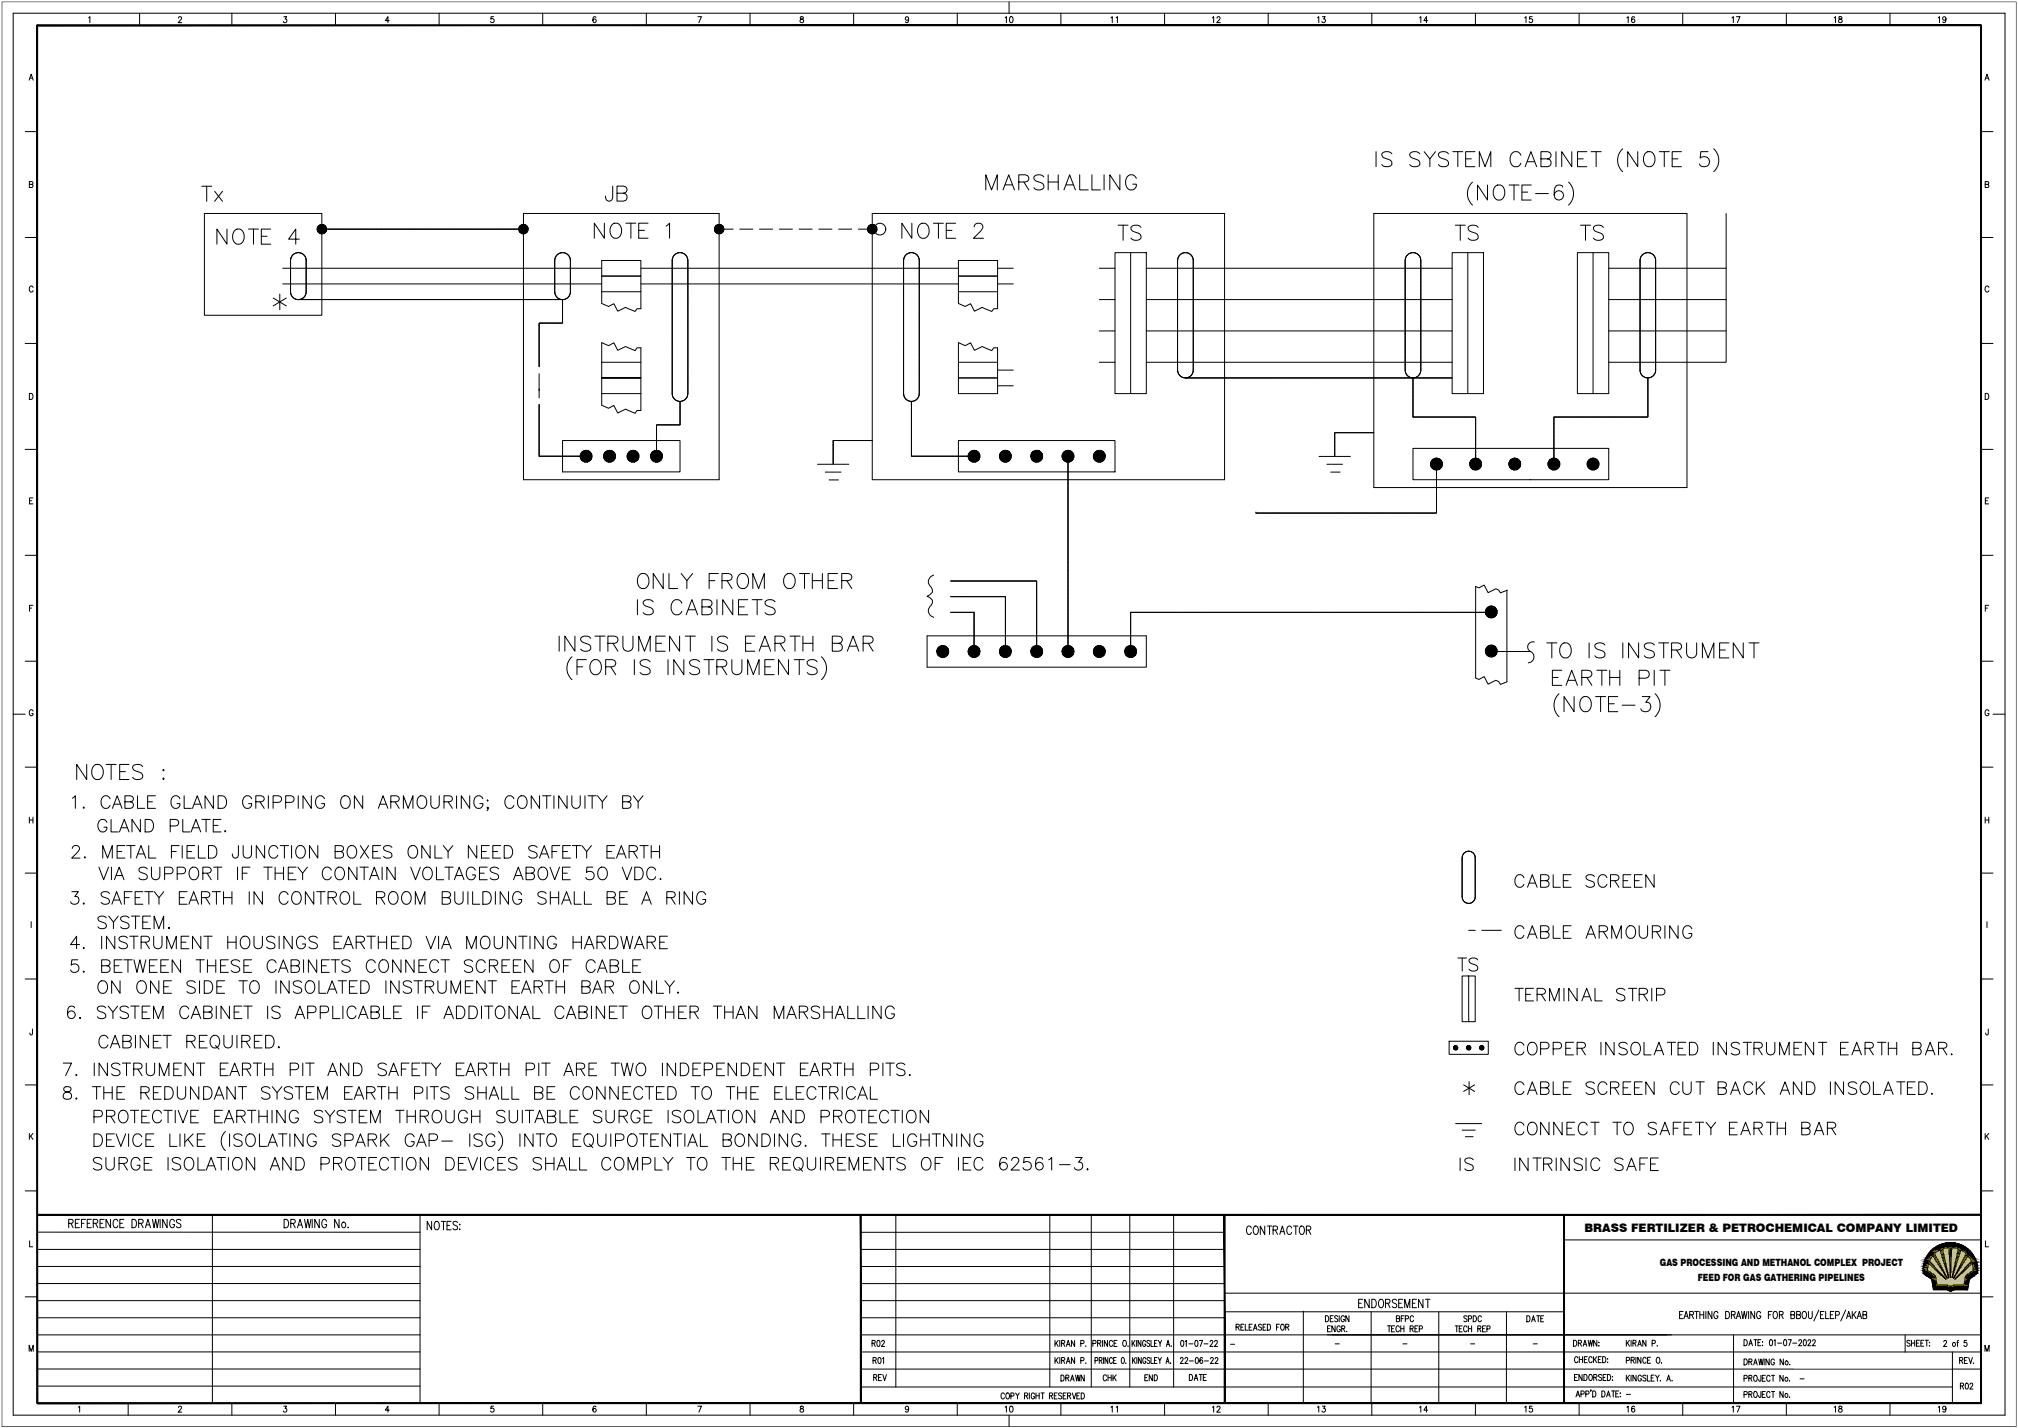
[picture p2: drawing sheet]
<svg xmlns="http://www.w3.org/2000/svg" width="1189mm" height="841mm" viewBox="0 0 1189 841" stroke-linecap="round" stroke-linejoin="round" font-family="sans-serif">
<defs><g id="words">
<text font-size="6.9" x="933" y="725">BRASS FERTILIZER &amp; PETROCHEMICAL COMPANY LIMITED</text>
<g font-size="5.9">
<text x="978" y="746">GAS PROCESSING AND METHANOL COMPLEX PROJECT</text>
<text x="1000" y="755">FEED FOR GAS GATHERING PIPELINES</text>
</g>
</g></defs>
<!-- layer: 1001 -->
<g fill="none" stroke="#000" stroke-width=".59">
<path d="M811 89v9M820 91a3 3 0 0 0-3-2 3 3 0 0 0-3 2l1 2 3 1a2.2 2.2 0 0 1 2 2 2.2 2.2 0 0 1-1 2 4 4 0 0 1-5-1M836 91a3 3 0 0 0-3-2 3 3 0 0 0-2 2v2l4 1a2.2 2.2 0 0 1 1 2 2.2 2.2 0 0 1 0 2 4 4 0 0 1-5-1M839 89l3 5 4-5M842 94v4M853 91a3 3 0 0 0-3-2 3 3 0 0 0-3 2l1 2 4 1a2.2 2.2 0 0 1 1 2 2.2 2.2 0 0 1-1 2 4 4 0 0 1-5-1M856 89h6M859 89v9M863 94h4M869 89h-6v9h6M872 98v-9l3 9 3-9v9M896 91a3 3 0 0 0-4-2 3 3 0 0 0-2 4 4 4 0 0 0 1 4 4 4 0 0 0 4 1l1-2"/>
<path d="M899 98l3-9 3 9M900 95h4M908 94l5-1a2.1 2.1 0 0 0 0-3l-5-1v9h4a2.3 2.3 0 0 0 2-2 2.3 2.3 0 0 0-2-2M917 89v9M926 89v9l-6-9v9M929 94h4M935 89h-6v9h6M937 89h6M940 89v9M956 88a9 9 0 0 0 0 13M965 89v9l-6-9v9M969 91a3 3 0 0 1 4-2 3 3 0 0 1 2 4 4 4 0 0 1-1 4 4 4 0 0 1-4 1 6 6 0 0 1-1-7z"/>
<path d="M978 89h5M980 89v9M985 94h4M991 89h-6v9h6M1006 89h-4v4a3 3 0 0 1 4 0 3 3 0 0 1 0 5 3 3 0 0 1-5-1M1010 88a9 9 0 0 1 0 13M119 110h6M122 110v9M126 113l5 6M131 113l-5 6M361 110v8a2.1 2.1 0 0 1-4 0v-3M364 114l5-1a2 2 0 0 0 0-3h-5v8h3a2.3 2.3 0 0 0 2-2 2.3 2.3 0 0 0-2-2"/>
<path d="M581 112v-9l3 9 4-9v9M591 112l3-9 4 9M592 109h4M600 107h5a2.1 2.1 0 0 0 0-4h-5v9M603 107l3 5M615 104a3 3 0 0 0-3-1 3 3 0 0 0-3 2l1 1 3 2a2.2 2.2 0 0 1 2 1 2.2 2.2 0 0 1-1 2 4 4 0 0 1-5 0M618 103v9M618 107h5M623 103v9M627 112l3-9 4 9M628 109h4M636 103v9h5"/>
<path d="M643 103v9h5M650 103v9M660 103v9l-6-9v9M669 105a3 3 0 0 0-3-2 3 3 0 0 0-3 3 4 4 0 0 0 1 5 4 4 0 0 0 4 0l1-1v-2h-2M867 107a9 9 0 0 0 0 14M876 109v9l-6-9v9M881 110a3 3 0 0 1 3-1 3 3 0 0 1 2 3 4 4 0 0 1 0 5 4 4 0 0 1-5 0 6 6 0 0 1 0-7zM889 109h6M892 109v9M897 113h3M902 109h-5v9h5M905 114h7"/>
<path d="M921 110a2.6 2.6 0 0 0-3-1 2.6 2.6 0 0 0-2 2 6 6 0 0 0 1 6 2.8 2.8 0 0 0 4-1 2.8 2.8 0 0 0-2-4 2.8 2.8 0 0 0-3 3M924 107a9 9 0 0 1 0 14M134 135v9l-6-9v9M139 135a4 4 0 0 1 4 2 4 4 0 0 1 0 5 3 3 0 0 1-3 2 3 3 0 0 1-3-4 5 5 0 0 1 2-5zM146 135h6M149 135v9M154 139h3M159 135h-5v9h5M190 135h118M356 131v9l-6-9v9M360 133a3 3 0 0 1 4-1 3 3 0 0 1 2 3 4 4 0 0 1-1 4 4 4 0 0 1-4 1 5 5 0 0 1-1-7zM369 131h6"/>
<path d="M372 131v9M376 136h4M382 131h-6v9h6M392 133l2-2v9M424 135h8M436 135h8M447 135h8M459 135h8M471 135h7M482 135h8M494 135h8M506 135h8"/>
<path d="M537 131v9l-6-9v9M541 133a3 3 0 0 1 4-1 3 3 0 0 1 2 3 4 4 0 0 1-1 4 4 4 0 0 1-4 1 5 5 0 0 1-1-7zM550 131h6M553 131v9M557 136h4M563 131h-6v9h6M574 134v-2l2-1 2 1a2 2 0 0 1 1 3l-5 5h5M659 133h6M662 133v9M672 134a3 3 0 0 0-3-2 3 3 0 0 0-3 3l1 1 4 1a2.2 2.2 0 0 1 1 2 2.2 2.2 0 0 1-1 2 4 4 0 0 1-5-1M857 133h6M860 133v9"/>
<path d="M871 134a3 3 0 0 0-3-2 3 3 0 0 0-3 3l1 1 3 1a2.2 2.2 0 0 1 2 2 2.2 2.2 0 0 1-1 2 4 4 0 0 1-5-1M931 133h6M934 133v9M945 134a3 3 0 0 0-4-2 3 3 0 0 0-2 3l1 1 3 1a2.2 2.2 0 0 1 2 2 2.2 2.2 0 0 1-1 2 4 4 0 0 1-5-1M1017 126v87h-69M167 158h187M171 153v20M171 153h.1M171 152h.1M172 152h.1M172 151v1M172 151h.1"/>
<path d="M173 150l-1 1M173 150h.1M174 149h.1M174 149l-1 1M175 149h-1M175 149h.1M175 149h1M176 149h1M176 141h-6l4-6v9M177 149h.1M177 149l2 1M179 150h.1"/>
<path d="M179 150l1 3v20M327 153h.1M327 153v20M327 152h.1M327 151v1M327 151h.1M328 151h-1M328 151h.1M328 150v1M328 150h.1M329 150h-1M329 150h.1"/>
<path d="M329 149v1M329 149h.1M330 149h.1M331 149h-1M331 149h.1M331 149h1M332 149h.1M332 149h1M333 149h.1M334 149h.1M334 149v1M334 150h1"/>
<path d="M335 150h.1M335 150v1M335 151h.1M335 151l1 1M336 152h.1M336 152v20M378 158h187M396 153v80M396 153h.1M396 152h.1M397 151l-1 1M397 151h.1"/>
<path d="M397 150v1M398 150h-1M398 150h.1M399 149h.1M399 149l-1 1M399 149h1M400 149h.1M400 149h1M401 149h1M402 149h.1M403 149h.1M403 149v1"/>
<path d="M403 150h1M404 150l1 3v79M405 153h.1M532 153v80M532 153h.1M532 152h.1M533 152h.1M533 151h.1M534 150l-1 2M534 150h.1M535 149l-1 1M535 149h.1"/>
<path d="M536 149h.1M536 149h2M538 149h.1M538 149h1M539 149h.1M539 149l1 1M540 150l1 1M541 151h.1M541 151v1M541 152h.1M541 152v1M542 153v79"/>
<path d="M565 153h23v29h-3l-1 1-5-2-5 2-2-4-3 2-4-2zM588 158h9M648 158h9M657 149h18v83h-18zM666 149v83M675 158h181M694 153h.1M694 153v66M694 152h.1M694 151v1M694 151h.1M695 151h-1"/>
<path d="M695 151h.1M695 150v1M696 150h-1M696 150h.1M696 149v1M697 149h-1M697 149h.1M697 149h1M698 149h.1M698 149h1M699 149h.1M699 149h1"/>
<path d="M700 149h.1M700 149l1 1M701 150h.1M701 150l1 1M702 151h.1M702 151l1 1M703 152h.1M703 152v67M828 153v65M828 153h.1M828 152h.1M828 151v1"/>
<path d="M828 151h.1M829 151h.1M829 150v1M829 150h.1M830 149l-1 1M830 149h.1M831 149h.1M832 149h-1M832 149h.1M832 149h1M833 149h.1M833 149h1"/>
<path d="M834 149h.1M834 149h1M835 149v1M835 150h1M836 150h.1M836 150v1M836 151h.1M836 151l1 1M837 152h.1M837 152v67M856 149h18v83h-18zM865 149v83"/>
<path d="M929 149h19v83h-19zM939 149v83M948 158h69M966 153v66M966 153h.1M966 152h.1M967 151v1M967 151h.1M967 150v1M969 149h.1M969 149l-2 1M970 149h.1"/>
<path d="M970 149h1M971 149h1M972 149h.1M972 149l2 1M974 150h.1M974 150l1 3v66M161 176l8 4M165 173v9M167 167h187M169 176l-8 4M171 173l1 1M171 173v1"/>
<path d="M172 174h.1M172 174v1M172 175l2 1M173 175h.1M174 176h.1M174 176h158M176 176h.1M177 176h-1M177 176h.1M178 176h-1M178 176h.1M179 176h-1"/>
<path d="M179 175h.1M180 174h.1M180 173v2M180 173h.1M327 172h.1M327 173h.1M327 173l1 1M327 173v1M327 174h.1M328 174h.1M328 174v1M328 175h.1"/>
<path d="M328 175l2 1M330 176h.1M330 176h1M331 176h.1M331 176v14M332 176h.1M333 176h-1M333 176h.1M334 176h-1M334 176h.1M335 175h-1M335 175h.1"/>
<path d="M336 174l-1 1M336 174h.1M336 173v1M336 173h.1M336 172v1M336 172h.1M354 172h24v-9h-24h24v-10h-24v26l5 2 3-2 2 4 5-2 5 2 1-1h3v-10M378 167h187M565 163h23M565 172h23M588 167h9M648 176h9"/>
<path d="M675 176h181M948 176h69M318 191v25M318 190h.1M318 190h13M331 190h.1M648 195h9M675 195h181M948 195h69M354 202l5 2 3-2 2 4 5-2 5 3 1-2h3v37h-3l-1 1-5-2-5 2-2-4-3 1-5-1zM354 213h24M565 202l4 2 3-2 2 4 5-2 5 3 1-2h3v27h-23z"/>
<path d="M565 213h23M588 218h9M648 213h9M675 213h181M694 218h.1M694 219h.1M694 220h.1M703 220h.1M703 219l-1 1M828 218h.1M828 218v1M828 219h.1"/>
<path d="M828 220h.1M837 219l-1 1M837 219h.1M966 219h.1M966 220h.1M967 220h.1M975 220h.1M975 219v1M975 219h.1M318 238v31h27M318 220v14M354 232h24"/>
<path d="M378 223h-24h24M396 233v1M396 234h.1M396 234h1M397 235h.1M397 235h1M398 236h1M399 236h.1M399 236h1M400 236h.1M400 236h1M401 236v14h-14"/>
<path d="M401 236h.1M402 236h-1M402 236h.1M403 236h-1M404 235h-1M404 235h.1M404 234h.1M405 234h-1M405 234h.1M405 233h.1M405 232h.1M532 233h.1"/>
<path d="M532 233l1 1M533 234h.1M533 235h1M534 235h.1M534 236h.1M534 236h1M535 236h.1M536 236h.1M536 236h1M537 236v33M537 236h.1M538 236h-1"/>
<path d="M538 236h.1M540 236h-2M541 235h-1M541 234h.1M541 233h.1M565 223h23M588 227h9M694 220l1 1M695 221h.1M695 221l1 1M696 222h.1M696 222h2"/>
<path d="M698 223h.1M698 223h158M699 223h.1M700 222h-1M700 222h.1M701 222h-1M702 221l-1 1M702 221h.1M702 220v1M828 220l1 1M829 221h.1M829 221l1 1"/>
<path d="M830 222h.1M831 222h.1M831 222h1M832 223h.1M832 223v23h37v27M833 223h.1M835 222h-2M835 222h.1M836 221h-1M836 221h.1M836 220v1M967 220v1"/>
<path d="M967 221h.1M967 221h1M968 221h.1M968 221v1M968 222h.1M968 222h1M969 222h.1M970 222h.1M970 223h.1M970 223h1M971 223v22M971 223h.1"/>
<path d="M971 223h1M972 222h.1M974 221l-2 1M974 221h.1M975 221h.1M975 220v1M331 259h70v19h-70zM387 250v19M514 259h-23v14M565 259h92v19h-92zM809 255h-23v14M971 246h-56v27"/>
<path d="M482 273h18M486 278h9M537 269h.1M537 269h37M629 269v113M777 269h19M782 273h9M784 278h5M832 264h116v19h-116zM846 273v29h-106M488 283h6M740 302h.1"/>
<path d="M376 339a3 3 0 0 1 4-1 3 3 0 0 1 2 3 4 4 0 0 1-1 4 4 4 0 0 1-4 1 6 6 0 0 1-1-7zM391 338v9l-6-9v9M394 338v9h5M401 338l4 4 3-4M423 338h-5v9M435 339a3 3 0 0 1 4-1 3 3 0 0 1 2 3 4 4 0 0 1-1 4 4 4 0 0 1-4 1 6 6 0 0 1-1-7zM463 339a3 3 0 0 1 3-1 3 3 0 0 1 2 3 4 4 0 0 1 0 4 4 4 0 0 1-5 1 6 6 0 0 1 0-7zM471 338h6M474 338v9M479 338v9M484 338v9M493 338h-5v9h5"/>
<path d="M550 339a4 4 0 0 0-3 3 4 4 0 0 0 1 4l1 3-3 2 3 2-1 4a4 4 0 0 0-1 4 4 4 0 0 0 3 3M376 353v9M385 354a3 3 0 0 0-3-1 3 3 0 0 0-3 2l1 2 3 1a2.2 2.2 0 0 1 2 1 2.2 2.2 0 0 1-1 3 4 4 0 0 1-5-1M402 355a3 3 0 0 0-4-2 3 3 0 0 0-3 4 4 4 0 0 0 1 4 4 4 0 0 0 4 1l2-2M405 342v5M405 359h5M414 357h5a2.1 2.1 0 0 0 0-3l-5-1v9h3a2.3 2.3 0 0 0 3-2 2.3 2.3 0 0 0-3-3M418 342h3M422 353v9M425 342h5a2 2 0 0 0 0-4h-5v9M428 342l3 5M432 353v9l-6-9v9"/>
<path d="M435 357h3M441 353h-6v9h6M443 353h6M444 347v-9l3 9 3-9v9M446 353v9M457 354a3 3 0 0 0-4-1 3 3 0 0 0-2 2l1 2 3 1a2.2 2.2 0 0 1 2 1 2.2 2.2 0 0 1-1 3 4 4 0 0 1-5-1M479 342h5M488 342h3M496 342h5a2 2 0 0 0 0-4h-5v9M499 342l3 5M560 351h32M560 342h51v42"/>
<path d="M592 352v32M888 348l-4 1-1-1-2-1-4 2-3-4-3 1-2-1v54l2 1 3-2 3 5 4-2h2l1 2 4-1v-54M329 375v9M339 375v9l-6-9v9M348 376a3 3 0 0 0-3-1 3 3 0 0 0-3 2l1 1 3 1a2.2 2.2 0 0 1 2 2 2.2 2.2 0 0 1-1 2 4 4 0 0 1-5-1M351 375h5M353 375v9M358 379l5-1a2.1 2.1 0 0 0 0-3h-5v9M361 379l3 5M367 375v6a3 3 0 0 0 3 3 3 3 0 0 0 3-3v-6M386 379h4M392 375h-6v9h6"/>
<path d="M400 375v9l-6-9v9M404 375h6M404 362l4-9 3 9M407 375v9M419 375v9M429 376a3 3 0 0 0-4-1 3 3 0 0 0-2 2l1 1 3 1a2.2 2.2 0 0 1 2 2 2.2 2.2 0 0 1-1 2 4 4 0 0 1-5-1M439 379h4M445 375h-6v9h6M457 379l5-1a2.1 2.1 0 0 0 0-3h-5v9M459 379l3 5M465 375h6M468 375v9"/>
<path d="M473 379h6M473 375v9M479 375v9M490 379l5-1a2.1 2.1 0 0 0 0-3h-5v9h4a2.3 2.3 0 0 0 2-3 2.3 2.3 0 0 0-2-2M508 379l6-1a2.1 2.1 0 0 0 0-3h-6v9M511 379l3 5M546 374h129v19h-129zM560 361h14v23M879 361h-213v23M911 379h6M914 379v8M920 380a3 3 0 0 1 3-1 3 3 0 0 1 3 3 4 4 0 0 1-1 4 4 4 0 0 1-4 1 5 5 0 0 1-1-7z"/>
<path d="M936 379v8M946 380a3 3 0 0 0-4-2 3 3 0 0 0-2 3v1l4 1a2.2 2.2 0 0 1 1 2 2.2 2.2 0 0 1 0 2 4 4 0 0 1-5-1M956 379v8M965 379v8l-6-8v8M975 380a3 3 0 0 0-4-2 3 3 0 0 0-2 3l1 1 3 1a2.2 2.2 0 0 1 2 2 2.2 2.2 0 0 1-1 2 4 4 0 0 1-5-1M977 379h6M980 379v8M994 379v6a3 3 0 0 0 3 3 3 3 0 0 0 3-3v-6M1019 379h-6v8h6M1027 379v8l-6-8v8M1030 379h6M1033 379v8"/>
<path d="M337 387a9 9 0 0 0 0 13M340 393h3M345 388h-5v9M348 390a3 3 0 0 1 4-1 3 3 0 0 1 2 3 4 4 0 0 1-1 4 4 4 0 0 1-4 1 5 5 0 0 1-1-7zM357 393l5-1a2.1 2.1 0 0 0 0-3l-5-1v9M360 393l3 4M374 388v9M376 384v-9l4 9 3-9v9M383 390a3 3 0 0 0-3-2 3 3 0 0 0-3 3l1 1 3 1a2.1 2.1 0 0 1 2 2 2.1 2.1 0 0 1-1 2 4 4 0 0 1-5-1M394 388v9M403 388v9l-6-9v9M412 390a3 3 0 0 0-3-2 3 3 0 0 0-3 3l1 1 3 1a2.1 2.1 0 0 1 2 2 2.1 2.1 0 0 1-1 2 4 4 0 0 1-5-1"/>
<path d="M415 388h6M418 388v9M422 393l5-1a2.1 2.1 0 0 0 0-3l-5-1v9M425 393l3 4M431 388v7a3 3 0 0 0 3 2 3 3 0 0 0 3-2v-7M440 397v-9l4 9 3-9v9M447 384l4-9 3 9M449 381h4M451 393h3M456 388h-5v9h5M465 388v9l-6-9v9M468 388h6"/>
<path d="M471 388v9M481 390a3 3 0 0 0-3-2 3 3 0 0 0-2 3v1l4 1a2.1 2.1 0 0 1 1 2 2.1 2.1 0 0 1 0 2 4 4 0 0 1-5-1M484 387a9 9 0 0 1 0 13M499 384l4-9 3 9M500 381h5M879 384h23M915 399h3M920 395h-5v9h5M932 399h5a2.1 2.1 0 0 0 0-4h-5v9M935 399l3 5M941 395h6M944 395v9"/>
<path d="M948 399h6M948 395v9M954 395v9M966 399h3a2.3 2.3 0 0 0 3-2 2.3 2.3 0 0 0-3-2h-3v9M975 395v9M978 395h6M981 395v9M985 383l5-1a2.1 2.1 0 0 0 0-3h-5v8M988 383l3 4M1003 387v-8l3 8 4-8v8M1013 383h3M918 409a9 9 0 0 0 0 13"/>
<path d="M923 404l3-9 3 9M924 401h4M927 410v9l-6-9v9M932 412a3 3 0 0 1 3-2 3 3 0 0 1 2 4 4 4 0 0 1 0 4 4 4 0 0 1-5 1 6 6 0 0 1 0-7zM940 410h6M943 410v9M948 414h3M953 410h-5v9h5M956 415h7M967 410h5l-2 4a3 3 0 0 1 2 4 3 3 0 0 1-5 1v-2M975 409a9 9 0 0 1 0 13M861 505h.1"/>
<path d="M861 504v25M862 504h.1M862 503v1M862 503h.1M863 502h.1M863 502l-1 1M864 502h.1M864 501v1M864 501l-1 1M865 501h.1M866 501h.1M866 501l1 1"/>
<path d="M868 502h.1M868 502v1M868 503h.1M868 503l1 1M869 503h.1M869 504h.1M869 505h.1M869 505v24M898 517a2.7 2.7 0 0 0-3-2 2.7 2.7 0 0 0-3 3v2a2.7 2.7 0 0 0 3 3 2.7 2.7 0 0 0 3-2M908 519h3l2-2a1.9 1.9 0 0 0-2-2h-3v8h3a2 2 0 0 0 2-2 2 2 0 0 0-2-2M915 515v8h4M921 519h3"/>
<path d="M926 515h-5v8h5M939 516a2.8 2.8 0 0 0-2-1 2.8 2.8 0 0 0-3 2l1 1 4 1v3a3 3 0 0 1-5 0M947 517a2.7 2.7 0 0 0-3-2 2.7 2.7 0 0 0-3 3v2a2.7 2.7 0 0 0 3 3 2.7 2.7 0 0 0 3-2M949 519h3l2-2a1.9 1.9 0 0 0-2-2h-3v8M951 519l3 4M956 519h3M961 515h-5v8h5M963 519h3M967 515h-4v8h4M974 515v8l-4-8v8M861 528h.1M862 529h.1"/>
<path d="M862 530h.1M862 531h.1M863 531h.1M863 532h1M864 532h.1M865 532h.1M866 532h.1M867 531v1M868 531h.1M868 530v1M869 530h.1M900 523l3-8 3 8"/>
<path d="M901 520h3M865 548h4M873 548h11M898 547a2.7 2.7 0 0 0-3-2 2.7 2.7 0 0 0-3 3v2a2.7 2.7 0 0 0 3 3 2.7 2.7 0 0 0 3-2M900 553l3-8 3 8M901 550h3M908 549l4-1 1-1-1-1-1-1h-3v8h3a1.9 1.9 0 0 0 2-2 1.9 1.9 0 0 0-2-2M915 545v8h4M921 549h3M926 545h-5v8h5M934 553l3-8 3 8M935 550h4"/>
<path d="M942 549l4-1 1-1-2-2h-3v8M945 549l2 4M950 553v-8l2 8 3-8v8M959 546a2.7 2.7 0 0 1 3-1 2.7 2.7 0 0 1 2 3v2a2.8 2.8 0 0 1-3 3 2.8 2.8 0 0 1-3-3zM966 545v6a2.5 2.5 0 0 0 2 2 2.5 2.5 0 0 0 3-2v-6M973 549l5-1v-1l-1-2h-4v8M976 549l2 4M981 545v8M989 545v8l-5-8v8M997 547a2.7 2.7 0 0 0-3-2 2.7 2.7 0 0 0-3 3 3 3 0 0 0 1 4 3 3 0 0 0 4 0l1-2h-2M859 564h5M861 564v8"/>
<path d="M865 575h-4v27h4v-27h4v27h-4M871 565a2.9 2.9 0 0 0-3-1 2.9 2.9 0 0 0-3 2l1 1 3 1a1.9 1.9 0 0 1 2 2 1.9 1.9 0 0 1-1 2 4 4 0 0 1-5-1M892 582h5M895 582v7M899 586h3M903 582h-4v7h4M906 586l4-1v-1v-1l-1-1h-3v7M908 586l2 3M913 589v-7l3 7 3-7v7M921 582v7M929 582v7l-5-7v7M932 589l3-7 3 7"/>
<path d="M933 587h3M940 582v7h4M957 583a2.8 2.8 0 0 0-2-1 2.8 2.8 0 0 0-3 2l1 1 4 1v2a3 3 0 0 1-5 0M959 582h5M962 582v7M966 586l4-1 1-1-2-2h-3v7M968 586l3 3M973 582v7M976 586h3a1.9 1.9 0 0 0 2-2 1.9 1.9 0 0 0-2-2h-3v7M854 613h23v8h-23zM898 616a2.7 2.7 0 0 0-3-2 2.7 2.7 0 0 0-3 3 3 3 0 0 0 1 3 3 3 0 0 0 4 1l1-1M901 615a2.7 2.7 0 0 1 3-1 2.7 2.7 0 0 1 2 3v1a2.8 2.8 0 0 1-3 3 2.8 2.8 0 0 1-3-3z"/>
<path d="M908 618h3a1.9 1.9 0 0 0 2-2 1.9 1.9 0 0 0-2-2h-3v7M915 618h3a1.9 1.9 0 0 0 2-2 1.9 1.9 0 0 0-2-2h-3v7M922 617h3M927 614h-5v7h5M929 617h4l1-1v-1l-2-1h-3v7M932 617l2 4M943 614v7M951 614v7l-5-7v7M959 615a2.8 2.8 0 0 0-3-1 2.8 2.8 0 0 0-2 2v1l4 1 1 2a3 3 0 0 1-5 0M961 615a2.7 2.7 0 0 1 4-1 2.7 2.7 0 0 1 1 3 3 3 0 0 1 0 3 3 3 0 0 1-4 1 5 5 0 0 1-1-6zM969 614v7h4M976 619h3"/>
<path d="M982 614h5M985 614v7M989 617h2M993 614h-4v7h4M995 614h3a4 4 0 0 1 2 4 4 4 0 0 1-2 3h-3zM1009 614v7M1017 614v7l-5-7v7M1025 615a2.8 2.8 0 0 0-3-1 2.8 2.8 0 0 0-2 2l1 1 3 1 1 2a3 3 0 0 1-5 0M1027 614h5M1029 614v7M1033 617h4l1-1v-1l-2-1h-3v7M1036 617l2 4"/>
<path d="M1041 614v5a2.5 2.5 0 0 0 2 2 2.5 2.5 0 0 0 3-2v-5M1057 617h3M1061 614h-4v7h4M1068 614v7l-4-7v7M1071 614h5M1074 614v7M1084 617h3M1089 614h-5v7h5M1092 619h4M1099 617h4l1-1-1-1-1-1h-3v7M1101 617l3 4M1106 614h5"/>
<path d="M1109 614v7M1112 617h5M1112 614v7M1117 614v7M1127 617h4l1-1-1-1-1-1h-3v7h3a2 2 0 0 0 2-2 2 2 0 0 0-2-2M1135 619h4M1142 617h4l1-1v-1l-2-1h-3v7M1145 617l2 4M862 639l7 4M865 637v8M869 639l-7 4M898 639a2.7 2.7 0 0 0-3-2 2.7 2.7 0 0 0-3 3v2a2.7 2.7 0 0 0 3 3 2.7 2.7 0 0 0 3-2"/>
<path d="M915 637v8h4M926 637h-5v8h5M939 638a2.8 2.8 0 0 0-2-1 2.8 2.8 0 0 0-3 2l1 1 4 1v3a3 3 0 0 1-5 0M947 639a2.7 2.7 0 0 0-3-2 2.7 2.7 0 0 0-3 3v2a2.7 2.7 0 0 0 3 3 2.7 2.7 0 0 0 3-2M961 637h-5v8h5M967 637h-4v8h4M974 637v8l-4-8v8M974 621l3-7 3 7M989 639a2.7 2.7 0 0 0-3-2 2.7 2.7 0 0 0-2 3v2a2.7 2.7 0 0 0 2 3 2.7 2.7 0 0 0 3-2M991 637v5a2.5 2.5 0 0 0 3 3 2.5 2.5 0 0 0 2-3v-5M999 637h5M1002 637v8"/>
<path d="M1033 639a2.7 2.7 0 0 0-4-2 2.7 2.7 0 0 0-2 3 3 3 0 0 0 1 4 3 3 0 0 0 4 0l1-1M1035 637v8M1040 637l-5 5M1048 621v-7l3 7 3-7v7M1061 637v8l-5-8v8M1064 637h3a4 4 0 0 1 2 4 4 4 0 0 1-2 4h-3zM1078 637v8M1086 637v8l-5-8v8M1091 621l3-7 3 7M1094 638a2.8 2.8 0 0 0-3-1 2.8 2.8 0 0 0-2 2l1 1 3 1 1 3a3 3 0 0 1-5 0M1097 638a2.7 2.7 0 0 1 3-1 2.7 2.7 0 0 1 2 3v2a2.8 2.8 0 0 1-3 3 2.8 2.8 0 0 1-3-3zM1104 637v8h4"/>
<path d="M1117 637h5M1120 637v8M1128 637h-4v8h4M1130 637h3a4 4 0 0 1 2 4 4 4 0 0 1-2 4h-3zM1134 621l3-7 3 7M1150 621h.1M900 645l3-8 3 8M901 642h3M908 641h3l2-2a1.9 1.9 0 0 0-2-2h-3v8h3a2 2 0 0 0 2-2 2 2 0 0 0-2-2M921 641h3M949 641h3l2-2a1.9 1.9 0 0 0-2-2h-3v8M951 641l3 4"/>
<path d="M956 641h3M963 641h3M1012 641h3l2-2a1.8 1.8 0 0 0-2-2h-3v8h3a2 2 0 0 0 2-2 2 2 0 0 0-2-2M1020 645l2-8 3 8M1021 642h3M1036 640l4 5M1049 645l3-8 2 8M1050 642h3M1110 645l2-8 3 8M1111 642h3M1124 641h3M1138 644v1v-1"/>
<path d="M858 662h15M861 666h8M863 669h5M898 663a2.7 2.7 0 0 0-3-2 2.7 2.7 0 0 0-3 3v2a2.7 2.7 0 0 0 3 2 2.7 2.7 0 0 0 3-1M901 662a3 3 0 0 1 4 0 3 3 0 0 1 1 4 2.8 2.8 0 0 1-3 2 2.8 2.8 0 0 1-3-2zM913 661v7l-5-7v7M920 661v7l-5-7v7M923 664h3M928 661h-5v7h5M935 663a2.7 2.7 0 0 0-3-2 2.7 2.7 0 0 0-2 3 3 3 0 0 0 1 4 3 3 0 0 0 4-1M937 661h5M940 661v7"/>
<path d="M950 661h5M953 661v7M957 662a2.7 2.7 0 0 1 3-1 2.7 2.7 0 0 1 2 3v2a2.8 2.8 0 0 1-3 2 2.8 2.8 0 0 1-2-2zM976 662a2.8 2.8 0 0 0-3-1 2.8 2.8 0 0 0-2 2l1 1 2 1a1.8 1.8 0 0 1 2 1 1.8 1.8 0 0 1-1 2 3 3 0 0 1-4-1M978 668l3-7 3 7M979 666h4M986 664h3M990 661h-4v7M992 664h3M997 661h-5v7h5M999 661h5M1001 661v7"/>
<path d="M1005 661l3 3 3-3M1008 664v4M1019 664h3M1023 661h-4v7h4M1026 668l2-7 3 7M1027 666h3M1033 664h4l1-1v-1l-2-1h-3v7M1036 664l2 4M1041 661h5M1043 661v7M1047 664h5M1047 661v7"/>
<path d="M1052 661v7M1061 664h5v-1v-1l-1-1h-4v7h4a1.9 1.9 0 0 0 1-2 1.9 1.9 0 0 0-1-2M1069 668l3-7 2 7M1070 666h3M1077 664h4l1-2-2-1h-3v7M1079 664l3 4M860 682v7M868 683a2.8 2.8 0 0 0-3-1 2.8 2.8 0 0 0-2 2l1 1 3 1 1 2a3 3 0 0 1-5 0M892 682v7M900 682v7l-5-7v7M903 682h5M906 682v7"/>
<path d="M909 686l5-1v-1v-1l-1-1h-4v7M912 686l2 3M917 682v7M925 682v7l-5-7v7M932 683a2.8 2.8 0 0 0-2-1 2.8 2.8 0 0 0-3 2l1 1 3 1a1.8 1.8 0 0 1 1 1 1.8 1.8 0 0 1 0 2 3 3 0 0 1-5-1M934 682v7M942 684a2.7 2.7 0 0 0-3-2 2.7 2.7 0 0 0-2 3v2a2.7 2.7 0 0 0 2 2 2.7 2.7 0 0 0 3-1M956 683a2.8 2.8 0 0 0-2-1 2.8 2.8 0 0 0-3 2l1 1 3 1 1 2a3 3 0 0 1-5 0M958 689l3-7 3 7M959 687h4M966 686h3M971 682h-5v7"/>
<path d="M972 686h3M977 682h-5v7h5"/>
</g>
<g fill="#000" stroke="#000" stroke-width=".59">
<path d="M190 135h2v1zM308 135h3v1zM424 135h2v1zM514 135h3v1zM858 617h1v1zM865 617h1v1zM873 617h1v1z"/>
<path d="M187 136l3-1zM187 136l3-1-3 2zM187 137h1l2-2z"/>
<path d="M187 134l3 1zM187 134l3 1h-3zM187 135v1l3-1z"/>
<path d="M190 135l-2 2zM190 135l-1 3-1-1zM190 135l-1 3h1z"/>
<path d="M188 133l2 2-2-2zM188 133l2 2-3-2zM187 133v1l3 1z"/>
<path d="M190 135v3zM190 135l1 2-1 1zM190 135l1 2z"/>
<path d="M190 132v3v-3zM189 132h1v3zM188 133l2 2-1-3z"/>
<path d="M190 135l1 2h1zM190 135l2 1v1zM190 135l2 1z"/>
<path d="M191 133l-1 2 2-2zM191 133l-1 2zM190 132v3l1-2z"/>
<path d="M190 135h2v-1zM190 135l2-1zM190 135l2-1v-1z"/>
<path d="M306 136l2-1zM306 136l2-1-2 2zM306 137h1l1-2z"/>
<path d="M306 134l2 1zM306 134l2 1h-2zM306 135v1l2-1z"/>
<path d="M308 135l-1 2zM308 135v3l-1-1zM308 135v3z"/>
<path d="M307 133l1 2-1-2zM307 133l1 2-2-2zM306 133v1l2 1z"/>
<path d="M308 135v3h1zM308 135l2 2-1 1zM308 135l2 2z"/>
<path d="M308 132v3l1-3zM308 132v3zM307 133l1 2v-3z"/>
<path d="M308 135l2 2h1zM308 135l3 1v1zM308 135l3 1z"/>
<path d="M310 133l-2 2 3-2zM310 133l-2 2zM309 132l-1 3 2-2z"/>
<path d="M308 135h3v-1zM308 135l3-1zM308 135l3-1v-1z"/>
<path d="M421 136l3-1zM421 136l3-1-2 2zM422 137l2-2z"/>
<path d="M421 134l3 1zM421 134l3 1h-3zM421 135v1l3-1z"/>
<path d="M424 135l-2 2zM424 135l-1 3-1-1zM424 135l-1 3h1z"/>
<path d="M422 133l2 2-2-2zM422 133l2 2-2-2zM422 133l-1 1 3 1z"/>
<path d="M424 135v3zM424 135l1 2-1 1zM424 135l1 2z"/>
<path d="M424 132v3v-3zM423 132h1v3zM422 133l2 2-1-3z"/>
<path d="M424 135l1 2h1zM424 135l2 1v1zM424 135l2 1z"/>
<path d="M425 133l-1 2 2-2zM425 133l-1 2zM424 132v3l1-2z"/>
<path d="M424 135h2v-1zM424 135l2-1zM424 135l2-1v-1z"/>
<path d="M511 136l3-1zM511 136l3-1-2 2zM512 137l2-2z"/>
<path d="M511 134l3 1zM511 134l3 1h-3zM511 135v1l3-1z"/>
<path d="M514 135l-2 2h1zM514 135l-1 3v-1zM514 135l-1 3h1z"/>
<path d="M512 133l2 2-1-2zM512 133l2 2-2-2zM512 133l-1 1 3 1z"/>
<path d="M514 135v3h1zM514 135l1 2v1zM514 135l1 2h1z"/>
<path d="M514 132v3l1-3zM513 132h1v3zM513 133l1 2-1-3z"/>
<path d="M514 135l2 2zM514 135l2 1v1zM514 135l2 1h1z"/>
<path d="M516 133l-2 2 2-2zM515 133h1l-2 2zM515 132l-1 3 1-2z"/>
<path d="M514 135h3v-1zM514 135l2-1h1zM514 135l2-1v-1z"/>
<path d="M856 618h1l1-1zM857 618l1-1-1 1zM858 617l-1 1h1z"/>
<path d="M857 616l-1 1h2zM856 617h2h-2zM856 617v1l2-1z"/>
<path d="M858 617v1zM858 617v1zM858 617v1h1z"/>
<path d="M858 616v1v-1zM857 616h1v1zM857 616l1 1-1-1z"/>
<path d="M858 617h1zM858 616l1 1h-1zM858 616v1v-1z"/>
<path d="M864 618l1-1zM864 618l1-1v1zM865 617v1z"/>
<path d="M864 616v1h1zM864 617h1h-1zM864 617v1l1-1z"/>
<path d="M865 617v1h1zM865 617l1 1zM865 617l1 1z"/>
<path d="M865 616v1l1-1zM865 616v1zM864 616l1 1v-1z"/>
<path d="M865 617h1zM865 617l1-1v1zM866 616l-1 1 1-1z"/>
<path d="M872 618l1-1zM872 618l1-1-1 1zM873 617l-1 1h1z"/>
<path d="M872 616v1h1zM872 617h1h-1zM872 617v1l1-1z"/>
<path d="M873 617v1zM873 617l1 1h-1zM873 617l1 1z"/>
<path d="M873 616v1v-1zM872 616h1v1zM872 616l1 1-1-1z"/>
<path d="M873 617h1zM874 616v1h-1zM873 616v1l1-1z"/>
</g>
<!-- layer: 0 -->
<g fill="none" stroke="#000" stroke-width=".59">
<path d="M51 450v9l-6-9v9M55 451a3 3 0 0 1 4-1 3 3 0 0 1 2 4 4 4 0 0 1-1 4 4 4 0 0 1-4 1 6 6 0 0 1-1-8zM63 450h5M65 450v9M71 454h3M76 450h-5v9h5M84 451a3 3 0 0 0-3-1 3 3 0 0 0-3 2l1 2 3 1a2.2 2.2 0 0 1 2 2 2.2 2.2 0 0 1-1 2 4 4 0 0 1-5-1M96 454v-1l1 1h-1zM96 459v-1l1 1h-1zM43 470l1-1v7M49 476h1zM65 470a2.7 2.7 0 0 0-3-1 2.7 2.7 0 0 0-2 3 3 3 0 0 0 0 3 3 3 0 0 0 4 1l1-2"/>
<path d="M66 476l3-7 3 7M67 474h4M74 472h4l1-1-1-2h-1h-3v7h3a1.9 1.9 0 0 0 2-2 1.9 1.9 0 0 0-2-2M81 469v7h4M87 472h3M92 469h-5v7h5M106 470a2.7 2.7 0 0 0-3-1 2.7 2.7 0 0 0-2 3 3 3 0 0 0 0 3 3 3 0 0 0 4 1l1-2v-1h-2M108 469v7h5M113 476l3-7 3 7M114 474h4M126 469v7l-5-7v7M129 469h2a4 4 0 0 1 3 3 4 4 0 0 1-3 4h-2z"/>
<path d="M148 470a2.7 2.7 0 0 0-3-1 2.7 2.7 0 0 0-2 3v1a2.7 2.7 0 0 0 3 3 2.7 2.7 0 0 0 2-3h-2M151 472h4l1-2-2-1h-3v7M153 472l3 4M158 469v7M161 473h3a1.9 1.9 0 0 0 2-2 1.9 1.9 0 0 0-2-2h-3v7M168 473h3a2 2 0 0 0 2-2 2 2 0 0 0-2-2h-3v7M176 469v7M183 469v7l-4-7v7M191 470a2.7 2.7 0 0 0-3-1 2.7 2.7 0 0 0-2 3 3 3 0 0 0 1 3 3 3 0 0 0 3 1l1-2v-1h-2M201 470a2.7 2.7 0 0 1 4-1 2.7 2.7 0 0 1 1 3 3 3 0 0 1 0 3 3 3 0 0 1-4 1 5 5 0 0 1-1-6zM214 469v7l-5-7v7M223 476l3-7 3 7"/>
<path d="M224 474h3M230 472h4l1-2-2-1h-3v7M233 472l2 4M238 476v-7l2 7 3-7v7M246 470a2.7 2.7 0 0 1 4-1 2.7 2.7 0 0 1 1 3 3 3 0 0 1 0 3 3 3 0 0 1-4 1 5 5 0 0 1-1-6zM254 469v5a2.5 2.5 0 0 0 2 2 2.5 2.5 0 0 0 3-2v-5M262 472h4l1-2-2-1h-3v7M264 472l3 4M269 469v7M277 469v7l-5-7v7M284 470a2.7 2.7 0 0 0-3-1 2.7 2.7 0 0 0-2 3 3 3 0 0 0 1 3 3 3 0 0 0 3 1l1-2v-1h-1M287 472h1z"/>
<path d="M288 476h-1h1l-1 1M303 470a2.7 2.7 0 0 0-3-1 2.7 2.7 0 0 0-3 3v1a2.7 2.7 0 0 0 3 3 2.7 2.7 0 0 0 3-2M306 470a2.7 2.7 0 0 1 3-1 2.7 2.7 0 0 1 2 3 3 3 0 0 1-1 3 3 3 0 0 1-4 1 5 5 0 0 1 0-6zM318 469v7l-5-7v7M320 469h5M322 469v7M326 469v7M334 469v7l-5-7v7M337 469v5a2.5 2.5 0 0 0 2 2 2.5 2.5 0 0 0 3-2v-5M345 469v7M346 469h5M349 469v7"/>
<path d="M352 469l3 3v4M358 469l-3 3M367 472h4l1-1-1-2h-1h-3v7h3a1.9 1.9 0 0 0 2-2 1.9 1.9 0 0 0-2-2M373 469l3 3v4M379 469l-3 3M43 500l1-2 2 1a2.3 2.3 0 0 1 0 3l-4 3h5M63 484a2.7 2.7 0 0 0-3-1 2.7 2.7 0 0 0-2 2v2a2.7 2.7 0 0 0 2 3 2.7 2.7 0 0 0 3-3h-2M65 483v7h5M70 490l3-7 3 7M71 488h4M74 498h-5v7h5M75 498h5"/>
<path d="M77 498v7M83 483v7l-5-7v7M85 483h3a4 4 0 0 1 3 3 4 4 0 0 1-3 4h-3zM88 498v7h4M100 486h3a1.9 1.9 0 0 0 2-1 1.9 1.9 0 0 0-2-2h-3v7M106 498h-5v7M107 498v7M108 483v7h4M113 490l2-7 3 7M114 488h3M115 498h-5v7h5M117 498v7h4"/>
<path d="M119 483h5M121 483v7M123 498h2a4 4 0 0 1 3 4 4 4 0 0 1-3 3h-2zM126 486h2M130 483h-4v7h4M132 490h1zM140 498v7h-1h-1l-1-2M143 498v5a2.5 2.5 0 0 0 3 2 2.5 2.5 0 0 0 2-2v-5M156 498v7l-5-7v7M164 500a2.7 2.7 0 0 0-3-2 2.7 2.7 0 0 0-3 3 3 3 0 0 0 1 3 3 3 0 0 0 4 1l1-1M165 498h5M168 498v7"/>
<path d="M172 498v7M175 499a2.7 2.7 0 0 1 3-1 2.7 2.7 0 0 1 2 3v2a2.8 2.8 0 0 1-3 2 2.8 2.8 0 0 1-3-2zM187 498v7l-5-7v7M205 499a2.7 2.7 0 0 1 3-1 2.7 2.7 0 0 1 2 3v2a2.8 2.8 0 0 1-3 2 2.8 2.8 0 0 1-3-2zM212 498l5 7M217 498l-5 7M224 498h-4v7h4M231 499a2.8 2.8 0 0 0-3-1 2.8 2.8 0 0 0-2 2l1 1 3 1a1.8 1.8 0 0 1 0 3 3 3 0 0 1-4-1M241 499a2.7 2.7 0 0 1 3-1 2.7 2.7 0 0 1 2 3v2a2.8 2.8 0 0 1-3 2 2.8 2.8 0 0 1-3-2zM253 498v7l-5-7v7M256 498v7h4M261 498l3 4v3"/>
<path d="M267 498l-3 4M281 498v7l-5-7v7M288 498h-4v7h4M295 498h-5v7h5M297 498h3a4 4 0 0 1 2 4 4 4 0 0 1-2 3h-3zM316 499a2.8 2.8 0 0 0-5 1l1 1 4 1v2a3 3 0 0 1-5 0M330 498h-5v7M336 498h-4v7h4M337 498h5M340 498v7M343 498l3 4v3M348 498l-2 4"/>
<path d="M362 498h-4v7h4M377 498h5M379 498v7M384 498v7M389 498v7M50 505h.1M58 511l3 7 3-7M61 505v-7l2 7 3-7v7M66 511v7M67 518l3-7 3 7M68 516h4M69 502h3"/>
<path d="M80 505l3-7 3 7M81 503h4M87 512a2.8 2.8 0 0 0-3-1 2.8 2.8 0 0 0-2 1l1 2 2 1a1.8 1.8 0 0 1 2 1 1.8 1.8 0 0 1-1 2 3 3 0 0 1-4-1M89 511v5a2.5 2.5 0 0 0 3 2 2.5 2.5 0 0 0 2-2v-5M97 515h3a1.9 1.9 0 0 0 2-2 1.9 1.9 0 0 0-2-2h-3v7M101 502h3M104 515h4a2 2 0 0 0 1-2 2 2 0 0 0-1-2h-4v7M110 502h3M113 511a4 4 0 0 1 4 2 4 4 0 0 1-1 4 2.7 2.7 0 0 1-3 1 2.7 2.7 0 0 1-2-3l1-3zM119 514h5v-2l-1-1h-4v7M122 514l2 4M126 511h5"/>
<path d="M128 511v7M140 511v7M143 514h3M147 511h-4v7M155 511h5M158 511v7M162 514h5M162 511v7M167 511v7M170 514h3M174 511h-4v7h4M175 511l3 3v4"/>
<path d="M181 511l-3 3M195 512a2.7 2.7 0 0 0-3-1 2.7 2.7 0 0 0-2 3 3 3 0 0 0 1 4 3 3 0 0 0 4-1v-1M197 502l5-1v-1v-1l-1-1h-4v7h4h1v-2l-1-1M198 512a3 3 0 0 1 4-1 3 3 0 0 1 1 4 2.8 2.8 0 0 1-3 3 2.8 2.8 0 0 1-3-3zM210 511v7l-5-7v7M212 511h5M215 511v7M218 518l3-7 2 7M219 516h3M220 502h2M225 511v7M233 511v7l-5-7v7"/>
<path d="M242 511l3 7 3-7M250 512a2.7 2.7 0 0 1 3-1 2.7 2.7 0 0 1 2 3v1a2.8 2.8 0 0 1-3 3 2.8 2.8 0 0 1-3-3zM257 511v7h4M262 511h5M265 511v7M268 518l2-7 3 7M269 516h3M280 512a2.7 2.7 0 0 0-3-1 2.7 2.7 0 0 0-2 3v1a2.7 2.7 0 0 0 2 3 2.7 2.7 0 0 0 3-3h-2M282 514h3M284 502h2M287 511h-5v7h5M290 502h3"/>
<path d="M294 512a2.8 2.8 0 0 0-3-1 2.8 2.8 0 0 0-2 1l1 2 3 1 1 2a3 3 0 0 1-5 0M303 518l2-7 3 7M304 516h3M310 514h4l1-1-1-2h-1h-3v7h3a1.9 1.9 0 0 0 2-2 1.9 1.9 0 0 0-2-2M318 512a3 3 0 0 1 4-1 3 3 0 0 1 1 4 2.8 2.8 0 0 1-3 3 2.8 2.8 0 0 1-3-3zM318 505l3-7 2 7M319 503h3M324 511l3 7 3-7M325 502h3M331 514h3M332 502h2M336 511h-5v7h5"/>
<path d="M349 511h-3l-1 3a2.6 2.6 0 0 1 4 0 2.6 2.6 0 0 1 0 4 2.6 2.6 0 0 1-4-1M353 512a2.7 2.7 0 0 1 3-1 2.7 2.7 0 0 1 2 3v1a2.8 2.8 0 0 1-3 3 2.8 2.8 0 0 1-3-3zM358 502h2M363 505l3-7 3 7M364 503h4M367 511l2 7 3-7M371 502l4-1 1-1-1-1-1-1h-3v7M373 502l3 3M374 511h2a4 4 0 0 1 3 3 4 4 0 0 1-3 4h-2zM384 502h5M386 512a2.7 2.7 0 0 0-3-1 2.7 2.7 0 0 0-2 3v1a2.7 2.7 0 0 0 2 3 2.7 2.7 0 0 0 3-2M389 517v1z"/>
<path d="M42 525h4l-2 3a2.5 2.5 0 0 1 2 4 2.5 2.5 0 0 1-4-1M49 532h1zM64 540l3 3v4M64 526a2.8 2.8 0 0 0-2-1 2.8 2.8 0 0 0-2 2v1l3 1a1.8 1.8 0 0 1 1 1 1.8 1.8 0 0 1 0 2 3 3 0 0 1-4-1M66 533l3-8 3 8M67 530h3M70 540l-3 3M73 529h3M77 540h5M78 525h-5v8M80 529h2M80 540v7"/>
<path d="M84 525h-4v8h4M85 525h5M88 525v8M89 540h-5v7h5M91 525l3 4v4M97 525l-3 4M106 529h2M110 525h-4v8h4M111 533l3-8 3 8M112 530h4M119 529h3l2-2a1.8 1.8 0 0 0-2-2h-3v8M121 529l3 4"/>
<path d="M125 525h5M127 525v8M132 529h5M132 525v8M137 525v8M147 525v8M155 525v8l-5-8v8M170 527a2.7 2.7 0 0 0-3-2 2.7 2.7 0 0 0-3 3v2a2.7 2.7 0 0 0 3 3 2.7 2.7 0 0 0 3-2M173 525a4 4 0 0 1 4 2 4 4 0 0 1 0 4 3 3 0 0 1-4 1 3 3 0 0 1-1-4zM185 525v8l-5-8v8M187 525h5M189 525v8"/>
<path d="M193 529h3l2-2a1.9 1.9 0 0 0-2-2h-3v8M196 529l2 4M201 526a3 3 0 0 1 4 0 3 3 0 0 1 1 4 2.8 2.8 0 0 1-3 3 2.8 2.8 0 0 1-3-3zM208 525v8h5M222 529h3l2-2a1.8 1.8 0 0 0-2-2h-3v8M224 529l3 4M230 525a4 4 0 0 1 4 2 4 4 0 0 1 0 4 2.7 2.7 0 0 1-3 1 2.7 2.7 0 0 1-2-2v-3zM238 525a4 4 0 0 1 4 2 4 4 0 0 1-1 4 2.7 2.7 0 0 1-3 1 2.7 2.7 0 0 1-1-2v-3zM245 533v-8l3 8 2-8v8M261 529h3l1-2a1.9 1.9 0 0 0-1-2h-3v8h3a2 2 0 0 0 2-2 2 2 0 0 0-2-2M268 525v5a2.5 2.5 0 0 0 2 3 2.5 2.5 0 0 0 3-3v-5M276 525v8"/>
<path d="M278 525v8h5M284 525h3a4 4 0 0 1 2 4 4 4 0 0 1-2 4h-3zM292 525v8M300 525v8l-5-8v8M307 527a2.7 2.7 0 0 0-3-2 2.7 2.7 0 0 0-2 3 3 3 0 0 0 1 4 3 3 0 0 0 4-1v-1h-1M322 526a2.8 2.8 0 0 0-3-1 2.8 2.8 0 0 0-2 2l1 1 2 1a1.8 1.8 0 0 1 2 1 1.8 1.8 0 0 1-1 2 3 3 0 0 1-4-1M324 529h5M324 525v8M329 525v8M331 533l3-8 3 8M332 530h3M338 525v8h5"/>
<path d="M344 525v8h5M358 529l4-1 1-1-1-1-1-1h-3v8h3a2 2 0 0 0 2-2 2 2 0 0 0-2-2M365 529h3M370 525h-5v8h5M378 533l3-8 3 8M379 530h4M393 529h3l2-2a1.9 1.9 0 0 0-2-2h-3v8M395 529l3 4M400 525v8M408 525v8l-5-8v8M416 527a2.7 2.7 0 0 0-3-2 2.7 2.7 0 0 0-3 3v2a2.7 2.7 0 0 0 3 3 2.7 2.7 0 0 0 3-3h-2M47 556h-5l3-5v8"/>
<path d="M49 558h1zM60 551v8M63 541a2.8 2.8 0 0 0-3-2 2.8 2.8 0 0 0-2 2v1l4 2 1 2a3 3 0 0 1-5 0M68 551v8l-5-8v8M75 552a2.8 2.8 0 0 0-5 1l1 1 3 2 1 2a3 3 0 0 1-5 0M76 541a2.8 2.8 0 0 0-3-2 2.8 2.8 0 0 0-2 2l1 1 3 2 1 2a3 3 0 0 1-5 0M76 551h5M79 551v8M83 555h4l1-1v-2l-2-1h-3v8M84 543h3M86 555l2 4M91 551v6a2.5 2.5 0 0 0 2 2 2.5 2.5 0 0 0 2-2v-6"/>
<path d="M91 547v-7l3 7 2-7v7M98 559v-8l3 8 3-8v8M99 547h1zM107 555h3M111 551h-4v8h4M118 551v8l-5-8v8M120 551h5M123 551v8M134 555h5M134 551v8M139 551v8M143 552a4 4 0 0 1 4 2 4 4 0 0 1-2 5 4 4 0 0 1-4-3 4 4 0 0 1 2-4z"/>
<path d="M150 551v6a2.5 2.5 0 0 0 2 2 2.5 2.5 0 0 0 3-2v-6M162 552a2.8 2.8 0 0 0-3-1 2.8 2.8 0 0 0-2 2l1 1 3 2a1.7 1.7 0 0 1 0 2 3 3 0 0 1-4 0M164 551v8M172 551v8l-5-8v8M180 553a2.7 2.7 0 0 0-3-2 2.7 2.7 0 0 0-2 3 3 3 0 0 0 0 4 3 3 0 0 0 4 0l1-1v-1h-2M187 552a2.8 2.8 0 0 0-5 1l1 1 3 2 1 2a3 3 0 0 1-5 0M197 555h3M201 551h-4v8h4M202 559l3-8 3 8M203 556h4M210 555h4l1-1-1-2-1-1h-3v8M212 555l3 4"/>
<path d="M216 551h5M219 551v8M223 555h5M223 551v8M228 551v8M231 555h2M235 551h-4v8h4M237 551h3a4 4 0 0 1 2 4 4 4 0 0 1-2 4h-3zM251 551l3 8 3-8M258 551v8M260 559l3-8 3 8M261 556h4"/>
<path d="M275 559v-8l3 8 3-8v8M284 552a4 4 0 0 1 5 1 4 4 0 0 1-1 5 2.8 2.8 0 0 1-3 1 2.8 2.8 0 0 1-2-3v-2zM291 551v6a2.5 2.5 0 0 0 3 2 2.5 2.5 0 0 0 2-2v-6M304 551v8l-5-8v8M306 551h5M308 551v8M312 551v8M320 551v8l-5-8v8M328 553a2.7 2.7 0 0 0-3-2 2.7 2.7 0 0 0-3 3 3 3 0 0 0 1 4 3 3 0 0 0 4 0l1-1v-1h-2M338 555h5M338 551v8M343 551v8"/>
<path d="M344 559l3-8 3 8M345 556h4M352 555h4l1-1-1-2-1-1h-3v8M354 555l3 4M359 551h3a4 4 0 0 1 2 4 4 4 0 0 1-2 4h-3zM366 551l2 8 1-8 2 8 2-8M374 559l3-8 2 8M375 556h3M381 555h4l1-1v-2l-2-1h-3v8M384 555l2 4M389 555h2M393 551h-4v8h4"/>
<path d="M46 565h-4v3a2.6 2.6 0 0 1 4 0 2.6 2.6 0 0 1-1 4 2.6 2.6 0 0 1-3-1M49 572h1zM58 579a2.7 2.7 0 0 1 4-1 2.7 2.7 0 0 1 1 2 3 3 0 0 1 0 4 3 3 0 0 1-4 1l-1-1a5 5 0 0 1 0-5zM60 569h3l2-2a1.9 1.9 0 0 0-2-2h-3v8h3a2 2 0 0 0 2-2 2 2 0 0 0-2-2M67 569h3M71 578v7l-5-7v7M72 565h-5v8h5M73 565h5M75 565v8M79 565l2 8 1-8 2 8 2-8M81 579a2.8 2.8 0 0 1 3-1 2.8 2.8 0 0 1 2 2v2a2.8 2.8 0 0 1-3 3 2.8 2.8 0 0 1-2-3zM88 569h3"/>
<path d="M93 565h-5v8h5M94 578v7l-5-7v7M95 569h3M99 565h-4v8h4M101 578h-5v7h5M106 565v8l-5-8v8M115 579a2.8 2.8 0 0 0-5 0l1 1 3 2a1.8 1.8 0 0 1 0 3 3 3 0 0 1-4-1M116 565h4M118 578v7M118 565v8M120 578h3a4 4 0 0 1 2 3 4 4 0 0 1-2 4h-3zM122 569h5"/>
<path d="M122 565v8M127 565v8M130 569h3M132 578h-4v7h4M135 565h-5v8h5M141 578h5M141 566a2.8 2.8 0 0 0-2-1 2.8 2.8 0 0 0-3 2l1 1 3 2 1 2a3 3 0 0 1-5 0M143 578v7M144 569h2M148 565h-4v8h4M148 578a4 4 0 0 1 5 2 4 4 0 0 1-2 5 4 4 0 0 1-4-3 4 4 0 0 1 1-4zM163 578v7"/>
<path d="M163 567a2.7 2.7 0 0 0-3-2 2.7 2.7 0 0 0-3 3 3 3 0 0 0 1 4 3 3 0 0 0 4 0l1-1M164 573l3-8 3 8M165 570h4M170 578v7l-5-7v7M171 569l5-1v-1v-1l-1-1h-4v8h4a2 2 0 0 0 1-2 2 2 0 0 0-1-2M178 579a2.8 2.8 0 0 0-5 0l1 1 3 2a1.8 1.8 0 0 1 0 3 3 3 0 0 1-4-1M179 565v8M181 579a2.7 2.7 0 0 1 3-1 2.7 2.7 0 0 1 1 2 3 3 0 0 1 0 4 3 3 0 0 1-4 1v-1a5 5 0 0 1 0-5zM187 565v8l-5-8v8M188 578v7h4M189 569h3M194 565h-5v8h5"/>
<path d="M195 565h5M198 565v8M199 578h5M202 578v7M206 566a2.8 2.8 0 0 0-2-1 2.8 2.8 0 0 0-3 2l1 1 4 2v2a3 3 0 0 1-5 0M210 578h-4v7h4M213 578h2a4 4 0 0 1 3 3 4 4 0 0 1-3 4h-2zM221 567a2.7 2.7 0 0 0-3-2 2.7 2.7 0 0 0-2 3 3 3 0 0 0 1 4 3 3 0 0 0 4 0v-1M225 566a4 4 0 0 1 4 1 4 4 0 0 1-1 5 2.7 2.7 0 0 1-3 1 2.7 2.7 0 0 1-2-3l1-3zM227 578v7M235 578v7l-5-7v7M236 565v8l-5-8v8"/>
<path d="M242 579a2.8 2.8 0 0 0-4 0v1l4 2a1.8 1.8 0 0 1 0 3 3 3 0 0 1-4-1M244 578h5M244 565v8l-5-8v8M246 578v7M247 569h3M251 565h-4v8h4M258 578v5a2.5 2.5 0 0 0 2 2 2.5 2.5 0 0 0 3-2v-5M258 567a2.7 2.7 0 0 0-3-2 2.7 2.7 0 0 0-2 3v2a2.7 2.7 0 0 0 2 3 2.7 2.7 0 0 0 3-2M260 565h5M262 565v8M278 566a2.8 2.8 0 0 0-2-1 2.8 2.8 0 0 0-2 2v1l4 2a1.7 1.7 0 0 1 0 2 3 3 0 0 1-4 0M279 578h-5v7h5"/>
<path d="M286 578v7l-5-7v7M286 567a2.7 2.7 0 0 0-3-2 2.7 2.7 0 0 0-2 3 3 3 0 0 0 1 4 3 3 0 0 0 4 0v-1M288 578h4M288 569l5-1v-1v-1l-2-1h-3v8M290 578v7M291 569l2 4M296 569h3M300 565h-4v8h4M302 569h3M306 578h-4v7h4M307 565h-5v8h5M314 565v8l-5-8v8"/>
<path d="M321 578h5M323 578v7M325 566a3 3 0 0 1 4 0 3 3 0 0 1 1 4 2.8 2.8 0 0 1-3 3 2.8 2.8 0 0 1-3-3zM328 578v7M332 569h3M333 578v7M337 565h-5v8M351 567a2.7 2.7 0 0 0-3-2 2.7 2.7 0 0 0-3 3v2a2.7 2.7 0 0 0 3 3 2.7 2.7 0 0 0 3-2M352 573l3-8 3 8M353 570h4M359 569l5-1v-1v-1l-1-1h-4v8h4a2 2 0 0 0 1-2 2 2 0 0 0-1-2M367 565v8h4"/>
<path d="M372 579a2.8 2.8 0 0 1 3-1 2.8 2.8 0 0 1 2 2v2a2.8 2.8 0 0 1-3 3 2.8 2.8 0 0 1-3-3zM373 569h3M377 565h-4v8h4M384 578v7l-5-7v7M387 578v7h4M392 578l3 3v4M397 578l-2 3M44 594a2.2 2.2 0 0 0-3-1 4 4 0 0 0 1 7 2.3 2.3 0 0 0 2-2 2.3 2.3 0 0 0-2-3 2.3 2.3 0 0 0-2 2M47 599v1zM62 594a2.8 2.8 0 0 0-5 0l1 1 4 2a1.7 1.7 0 0 1 0 3 3 3 0 0 1-5-1M64 593l3 3v4M69 593l-2 3"/>
<path d="M76 594a2.8 2.8 0 0 0-5 0v1l4 2a1.7 1.7 0 0 1 0 3 3 3 0 0 1-4-1M77 593h5M80 593v7M84 596h3M88 593h-4v7h4M90 600v-7l3 7 3-7v7M96 581h3M111 594a2.7 2.7 0 0 0-3-1 2.7 2.7 0 0 0-2 2 3 3 0 0 0 1 4 3 3 0 0 0 3 1l1-2M113 600l2-7 3 7M114 597h3M120 596h3a1.9 1.9 0 0 0 2-2l-2-1h-3v7h3a1.9 1.9 0 0 0 2-2 1.9 1.9 0 0 0-2-2M127 593v7"/>
<path d="M128 581h3M135 593v7l-5-7v7M138 596h3M143 593h-5v7h5M144 593h5M146 593v7M158 593v7M165 594a2.8 2.8 0 0 0-5 0l1 1 3 2a1.7 1.7 0 0 1 0 3 3 3 0 0 1-4-1M174 600l3-7 2 7M175 597h3M181 596h3a1.9 1.9 0 0 0 2-2 1.9 1.9 0 0 0-2-1h-3v7M189 596h4l1-1-1-2h-1h-3v7"/>
<path d="M193 585l3-7 2 7M194 583h3M196 593v7h4M202 593v7M206 581h3M210 594a2.7 2.7 0 0 0-3-1 2.7 2.7 0 0 0-3 2 3 3 0 0 0 1 4 3 3 0 0 0 4 1l1-2M211 600l3-7 3 7M212 597h4M219 596h3a1.9 1.9 0 0 0 2-2l-2-1h-3v7h3a1.9 1.9 0 0 0 2-2 1.9 1.9 0 0 0-2-2M226 593v7h4M232 596h3M237 593h-5v7h5"/>
<path d="M246 593v7M249 596h3M251 581h4l1-2-2-1h-3v7M253 581l3 4M253 593h-4v7M262 600l2-7 3 7M263 597h3M266 585v-7l3 7 2-7v7M269 593h2a4 4 0 0 1 3 3 4 4 0 0 1-3 4h-2zM274 581h3M276 593h3a4 4 0 0 1 2 3 4 4 0 0 1-2 4h-3zM284 593v7"/>
<path d="M285 593h5M288 593v7M292 594a2.7 2.7 0 0 1 4-1 2.7 2.7 0 0 1 1 2v2a2.8 2.8 0 0 1-2 3 2.8 2.8 0 0 1-3-3zM302 581h2M305 593v7l-5-7v7M307 600l2-7 3 7M307 585l3-7 3 7M308 597h3M308 583h4M314 593v7h4M315 581h4l1-1-1-2h-1h-3v7M317 581l3 4"/>
<path d="M328 581h5M332 594a2.7 2.7 0 0 0-3-1 2.7 2.7 0 0 0-2 2 3 3 0 0 0 1 4 3 3 0 0 0 3 1l1-2M334 600l2-7 3 7M335 597h3M341 596h4l1-1-1-2h-4v7h3l2-1a1.9 1.9 0 0 0-2-3M343 581h4l1-1-1-2h-1h-3v7h3l1-1 1-1-2-2M348 593v7M349 585l3-7 3 7M350 583h4M356 593v7l-5-7v7M357 581h4v-1v-2h-1h-3v7M359 581l2 4"/>
<path d="M359 596h3M364 593h-5v7h5M365 593h5M367 593v7M379 594a2.7 2.7 0 0 1 3-1 2.7 2.7 0 0 1 2 2 3 3 0 0 1-1 4 3 3 0 0 1-3 1 5 5 0 0 1-1-6zM385 593h5M388 593v7M392 596h5M392 593v7M397 593v7M399 585h1zM400 596h3"/>
<path d="M404 593h-4v7h4M407 596h4v-1v-2h-1h-3v7M409 596l2 4M420 593h5M423 593v7M427 596h5M427 593v7M432 593v7M434 600l2-7 3 7M435 597h3M446 593v7l-5-7v7M456 600v-7l3 7 3-7v7"/>
<path d="M464 600l2-7 3 7M465 597h3M471 596h4l1-1v-2h-2h-3v7M473 596l3 4M483 594a2.8 2.8 0 0 0-3-2 2.8 2.8 0 0 0-2 2l1 1 3 2a1.7 1.7 0 0 1 0 3 3 3 0 0 1-4-1M485 596h5M485 593v7M490 593v7M492 600l3-7 3 7M493 597h4M499 593v7h5M505 593v7h5"/>
<path d="M511 593v7M519 593v7l-5-7v7M527 594a2.7 2.7 0 0 0-3-1 2.7 2.7 0 0 0-2 2 3 3 0 0 0 0 4 3 3 0 0 0 4 1l1-2v-1h-2M64 612a2.7 2.7 0 0 0-3-2 2.7 2.7 0 0 0-3 3v1a2.7 2.7 0 0 0 3 3 2.7 2.7 0 0 0 3-2M65 617l3-7 3 7M66 615h4M72 613h5v-1v-2h-1h-4v7h4a1.9 1.9 0 0 0 1-2 1.9 1.9 0 0 0-1-2M80 610v7M88 610v7l-5-7v7M90 613h3M95 610h-5v7h5M96 610h5"/>
<path d="M98 610v7M110 613h4l1-1v-2h-2h-3v7M113 613l2 4M117 613h3M122 610h-5v7h5M124 611a2.7 2.7 0 0 1 4-1 2.7 2.7 0 0 1 1 3v1a2.8 2.8 0 0 1-2 3 2.8 2.8 0 0 1-3-3zM127 616l2 2M132 610v5a2.5 2.5 0 0 0 2 2 2.5 2.5 0 0 0 3-2v-5M140 610v7M142 613h5v-1v-2h-1h-4v7M145 613l2 4M150 613h3"/>
<path d="M154 610h-4v7h4M156 610h3a4 4 0 0 1 3 3 4 4 0 0 1-3 4h-3zM164 616v1zM37 626h5l-3 8M45 633h.1M54 640h5M56 626v8M57 640v7M61 640v7M63 626v8l-5-8v8M66 640v7M71 627a2.8 2.8 0 0 0-3-1 2.8 2.8 0 0 0-2 2v1l4 1 1 2a3 3 0 0 1-5 0"/>
<path d="M72 626h5M73 640h-4v7h4M75 626v8M79 630l4-1 1-1-1-1-1-1h-3v8M81 630l3 4M86 626v5a2.5 2.5 0 0 0 3 3 2.5 2.5 0 0 0 2-3v-5M94 634v-8l3 8 3-8v8M95 640h-5v7h5M97 640h3a4 4 0 0 1 2 4 4 4 0 0 1-2 3h-3zM102 630h3M104 640v5a2.5 2.5 0 0 0 3 2 2.5 2.5 0 0 0 2-2v-5M107 626h-5v8h5"/>
<path d="M114 626v8l-5-8v8M116 626h5M117 640v7l-5-7v7M118 626v8M120 640h2a4 4 0 0 1 3 4 4 4 0 0 1-3 3h-2zM130 630h3M134 626h-4v8h4M135 634l3-8 3 8M136 631h4M139 640v7l-5-7v7M140 640h5M143 630l4-1 1-1-1-1-1-1h-3v8"/>
<path d="M143 640v7M145 630l3 4M149 626h5M152 626v8M156 630h5M156 626v8M160 640l3 4v3M161 626v8M166 640l-3 4M171 630h3a1.9 1.9 0 0 0 2-2 1.9 1.9 0 0 0-2-2h-3v8M174 640h5M176 640v7"/>
<path d="M178 626v8M180 626h5M183 626v8M185 640h-5v7h5M193 634l3-8 3 8M194 631h4M205 626v8l-4-8v8M208 640h-5v7h5M208 626h3a4 4 0 0 1 2 4 4 4 0 0 1-2 4h-3zM222 640h5M225 640v7M228 627a2.8 2.8 0 0 0-3-1 2.8 2.8 0 0 0-2 2v1l4 1 1 2a3 3 0 0 1-5 0"/>
<path d="M229 634l3-8 3 8M229 640v7M230 631h4M234 640v7M236 630h3M241 626h-5v8M243 630h3M247 626h-4v8h4M248 626h5M251 626v8M252 640v7M253 640h5"/>
<path d="M254 626l3 4v4M256 640v7M260 626l-3 4M269 630h3M273 626h-4v8h4M274 634l3-8 3 8M275 631h4M282 640v7M282 630l4-1 1-1-2-2h-3v8M284 630l3 4M286 640v7M288 626h5"/>
<path d="M291 626v8M295 630h5M295 626v8M296 640v7h4M300 626v8M302 640v7h4M310 630h3a1.9 1.9 0 0 0 2-2 1.9 1.9 0 0 0-2-2h-3v8M317 626v8M319 626h5M322 626v8M327 640h-5v7h5M332 634l3-8 3 8"/>
<path d="M333 631h4M340 630l4-1v-1v-1l-1-1h-3v8M342 630l2 4M347 630h3M352 626h-5v8h5M356 640v7l-4-7v7M360 626h5M362 626v8M364 640v7l-5-7v7M366 626l2 8 1-8 2 8 2-8M372 640h-5v7h5M376 626a4 4 0 0 1 4 2 4 4 0 0 1 0 4 2.7 2.7 0 0 1-3 1 2.7 2.7 0 0 1-2-2v-3z"/>
<path d="M380 640h5M383 640v7M390 626v8M391 640h-4v7h4M393 640h3a4 4 0 0 1 2 4 4 4 0 0 1-2 3h-3zM398 626v8l-5-8v8M401 626h2a4 4 0 0 1 3 4 4 4 0 0 1-3 4h-2zM407 640h5M408 630h3M410 640v7M413 626h-5v8h5M415 630h3a2 2 0 0 0 2-2 2 2 0 0 0-2-2h-3v8"/>
<path d="M422 630h3M427 626h-5v8h5M428 640h5M430 640v7M434 626v8l-5-8v8M435 640v7M437 626h2a4 4 0 0 1 3 4 4 4 0 0 1-3 4h-2zM440 640v7M444 630h3M447 640h-5v7h5M449 626h-5v8h5M456 626v8l-5-8v8"/>
<path d="M457 626h5M460 626v8M461 640h-5v7h5M463 640v7h4M472 630h2M474 640h-5v7h5M476 626h-4v8h4M477 634l3-8 3 8M478 631h4M482 640h5M485 630l4-1v-1v-1l-1-1h-3v8M485 640v7"/>
<path d="M487 630l2 4M491 626h5M493 626v8M496 640v7M498 630h5M498 626v8M503 626v8M513 630h3a1.9 1.9 0 0 0 2-2 1.9 1.9 0 0 0-2-2h-3v8M513 640v7h4M520 626v8M522 626h5M524 626v8"/>
<path d="M533 627a2.8 2.8 0 0 0-3-1 2.8 2.8 0 0 0-2 2l1 1 3 1a1.8 1.8 0 0 1 1 1 1.8 1.8 0 0 1-1 2 3 3 0 0 1-4-1M536 633v1zM38 640a1.6 1.6 0 0 0 1 3 2.7 2.7 0 0 1 3 1 2.7 2.7 0 0 1-1 3 3 3 0 0 1-4-1 4 4 0 0 1 4-4l1-1a2.8 2.8 0 0 0-4-1zM45 647h.1M55 658h4a1.9 1.9 0 0 0 1-2 1.9 1.9 0 0 0-1-2h-4v7M61 644h5M63 657h4l1-1-1-1-1-1h-3v7M65 657l3 4M69 644h3M71 654a4 4 0 0 1 5 3 4 4 0 0 1-3 4 4 4 0 0 1-3-2 4 4 0 0 1 1-5zM77 654h5M79 654v7"/>
<path d="M83 644l4-1 1-1v-1l-2-1h-3v7M84 657h2M85 644l3 3M88 654h-4v7h4M90 644h3M95 656a2.7 2.7 0 0 0-3-2 2.7 2.7 0 0 0-2 3 3 3 0 0 0 1 3 3 3 0 0 0 3 1l1-1M97 654h4M99 654v7M103 654v7M105 654l3 7 3-7M112 657h3M117 654h-5v7h5"/>
<path d="M126 647l3-7 3 7M126 657h3M127 645h4M131 654h-5v7h5M133 659h4M139 657h5v-2l-1-1h-4v7M142 657l2 4M146 654h5M148 654v7M153 657h4M153 654v7M157 654v7"/>
<path d="M159 641a2.8 2.8 0 0 0-3-1 2.8 2.8 0 0 0-2 2l1 1 3 1 1 2a3 3 0 0 1-5 0M160 654v7M168 654v7l-5-7v7M172 641a2.8 2.8 0 0 0-2-1 2.8 2.8 0 0 0-3 2l1 1 4 1a1.8 1.8 0 0 1 0 3 3 3 0 0 1-5-1M176 656a2.7 2.7 0 0 0-3-2 2.7 2.7 0 0 0-3 3 3 3 0 0 0 1 3 3 3 0 0 0 4 1l1-1v-2h-2M180 644h3M187 647v-7l3 7 3-7v7M190 655a2.8 2.8 0 0 0-5 1l1 1 3 1a1.8 1.8 0 0 1 0 3 3 3 0 0 1-4-1M192 654l2 3v4M197 654l-3 3M203 644h3M204 655a2.8 2.8 0 0 0-5 1v1l4 1a1.8 1.8 0 0 1 0 3 3 3 0 0 1-4-1"/>
<path d="M205 654h5M207 654v7M209 647l2-7 3 7M210 645h3M212 657h2M216 644l4-1 1-2-2-1h-3v7M216 654h-4v7h4M219 644l2 3M229 644h5M233 654h5M236 654v7M240 657h5"/>
<path d="M240 654v7M244 644h3a1.9 1.9 0 0 0 2-2 1.9 1.9 0 0 0-2-2h-3v7M245 654v7M248 657h4v-1v-1l-1-1h-3v7M250 657l2 4M256 654a4 4 0 0 1 4 3 4 4 0 0 1-2 4 4 4 0 0 1-4-2 4 4 0 0 1 2-5zM263 654v5a2.5 2.5 0 0 0 2 2 2.5 2.5 0 0 0 3-2v-5M265 641a2.8 2.8 0 0 0-3-1 2.8 2.8 0 0 0-2 2v1l4 1 1 2a3 3 0 0 1-5 0M275 656a2.7 2.7 0 0 0-3-2 2.7 2.7 0 0 0-2 3 3 3 0 0 0 1 3 3 3 0 0 0 3 1l1-1v-2h-1M278 657h5M278 654v7M279 641a2.8 2.8 0 0 0-3-1 2.8 2.8 0 0 0-2 2l1 1 3 1 1 2a3 3 0 0 1-5 0"/>
<path d="M282 644h4M283 654v7M288 647l3-7 3 7M289 645h4M298 655a2.8 2.8 0 0 0-3-1 2.8 2.8 0 0 0-2 2v1l4 1a1.8 1.8 0 0 1 0 3 3 3 0 0 1-4-1M300 654v5a2.5 2.5 0 0 0 2 2 2.5 2.5 0 0 0 3-2v-5M308 654v7M309 654h5M312 654v7M315 644l4-1 1-1v-1l-2-1h-3v7h3a1.9 1.9 0 0 0 2-2 1.9 1.9 0 0 0-2-1M316 659h4M322 644h3"/>
<path d="M323 657h4v-1v-1l-1-1h-3v7h3h1v-2l-1-2M330 654v7h4M336 657h3M340 654h-4v7h4M341 642a2.7 2.7 0 0 0-3-2 2.7 2.7 0 0 0-2 3v2a2.7 2.7 0 0 0 2 2 2.7 2.7 0 0 0 3-1M344 641a2.7 2.7 0 0 1 3-1 2.7 2.7 0 0 1 2 3 3 3 0 0 1-1 3 3 3 0 0 1-3 1 5 5 0 0 1-1-6zM355 655a2.8 2.8 0 0 0-3-1 2.8 2.8 0 0 0-2 2v1l4 1 1 2a3 3 0 0 1-5 0M357 654v5a2.5 2.5 0 0 0 2 2 2.5 2.5 0 0 0 3-2v-5M365 657h4l1-2-2-1h-3v7M367 644h3M367 657l3 4M377 656a2.7 2.7 0 0 0-3-2 2.7 2.7 0 0 0-2 3v1a2.7 2.7 0 0 0 2 3 2.7 2.7 0 0 0 3-3h-2"/>
<path d="M379 642a2.7 2.7 0 0 0-3-2 2.7 2.7 0 0 0-3 3 3 3 0 0 0 1 3 3 3 0 0 0 4 1l1-1M380 657h2M384 654h-4v7h4M387 644h3M394 654v7M401 655a2.8 2.8 0 0 0-5 1l1 1 3 1 1 2a3 3 0 0 1-5 0M404 655a2.7 2.7 0 0 1 3-1 2.7 2.7 0 0 1 2 3 3 3 0 0 1-1 3 3 3 0 0 1-3 1l-1-1a5 5 0 0 1 0-5zM411 654v7h4M414 641a2.7 2.7 0 0 1 3-1 2.7 2.7 0 0 1 2 3v2a2.8 2.8 0 0 1-3 2 2.8 2.8 0 0 1-3-2zM417 659h4M422 654h5M425 654v7"/>
<path d="M429 654v7M433 654a4 4 0 0 1 4 3 4 4 0 0 1-2 4 4 4 0 0 1-4-2 4 4 0 0 1 2-5zM435 644h5M442 644h3M445 654v7l-5-7v7M455 659h3M456 644h3M466 654v7l-5-7v7M469 654h2a4 4 0 0 1 3 4 4 4 0 0 1-3 3h-2zM469 644h3M481 642a2.7 2.7 0 0 0-3-2 2.7 2.7 0 0 0-3 3 3 3 0 0 0 1 3 3 3 0 0 0 4 1l1-1M484 658h3a1.9 1.9 0 0 0 2-2 1.9 1.9 0 0 0-2-2h-3v7"/>
<path d="M489 644l4-1 1-1-1-1-1-1h-3v7M491 657h4l1-1v-1l-2-1h-3v7M491 644l3 3M494 657l2 4M500 654a4 4 0 0 1 4 3 4 4 0 0 1-2 4 4 4 0 0 1-4-2 4 4 0 0 1 2-5zM504 642a2.7 2.7 0 0 0-3-2 2.7 2.7 0 0 0-2 3 3 3 0 0 0 0 3 3 3 0 0 0 4 1l1-1M505 654h5M505 647l3-7 3 7M506 645h4M508 654v7M512 657h3M516 654h-4v7h4"/>
<path d="M523 656a2.7 2.7 0 0 0-3-2 2.7 2.7 0 0 0-2 3 3 3 0 0 0 1 3 3 3 0 0 0 3 1l1-1M525 654h5M527 654v7M532 654v7M535 655a2.7 2.7 0 0 1 3-1 2.7 2.7 0 0 1 2 3 3 3 0 0 1-1 3 3 3 0 0 1-4 1v-1a5 5 0 0 1 0-5zM547 654v7l-5-7v7M55 668h3a4 4 0 0 1 2 3 4 4 0 0 1-2 4h-3zM63 671h3M67 668h-4v7h4M68 668l3 7 3-7M76 668v7M84 670a2.7 2.7 0 0 0-4-2 2.7 2.7 0 0 0-2 3 3 3 0 0 0 1 3 3 3 0 0 0 3 1l2-2"/>
<path d="M86 671h3M91 668h-5v7h5M100 668v7h4M106 668v7M109 668v7M111 671l3 4M114 668l-5 5M116 671h3M121 668h-5v7h5M132 661l3-7 3 7M133 666a8 8 0 0 0 0 12M135 668v7"/>
<path d="M143 669a2.8 2.8 0 0 0-3-1 2.8 2.8 0 0 0-2 2v1l4 1a1.7 1.7 0 0 1 0 3 3 3 0 0 1-4-1M146 668a4 4 0 0 1 5 3 4 4 0 0 1-3 4 4 4 0 0 1-3-3 4 4 0 0 1 1-4zM153 668v7h4M158 675l3-7 2 7M159 673h3M164 668h5M167 668v7M171 668v7M179 668v7l-5-7v7M186 670a2.7 2.7 0 0 0-3-2 2.7 2.7 0 0 0-2 3v1a2.7 2.7 0 0 0 3 3 2.7 2.7 0 0 0 2-3h-1M201 669a2.8 2.8 0 0 0-5 1v1l4 1a1.7 1.7 0 0 1 0 3 3 3 0 0 1-4-1M203 672h3a1.9 1.9 0 0 0 2-2 1.9 1.9 0 0 0-2-2h-3v7"/>
<path d="M210 675l2-7 3 7M211 673h3M217 671h3a1.9 1.9 0 0 0 2-2l-2-1h-3v7M218 661v-7l3 7 3-7v7M219 671l3 4M224 668v7M226 671l3 4M229 668l-5 5M244 670a2.7 2.7 0 0 0-3-2 2.7 2.7 0 0 0-2 3 3 3 0 0 0 0 3 3 3 0 0 0 4 1l1-2v-1h-2M245 675l3-7 3 7M246 673h4M253 672h3a1.9 1.9 0 0 0 2-2 1.9 1.9 0 0 0-2-2h-3v7"/>
<path d="M260 672h7M277 668v7M284 669a2.8 2.8 0 0 0-3-1 2.8 2.8 0 0 0-2 2l1 1 3 1a1.7 1.7 0 0 1 0 3 3 3 0 0 1-4-1M292 670a2.7 2.7 0 0 0-4-2 2.7 2.7 0 0 0-2 3 3 3 0 0 0 1 3 3 3 0 0 0 3 1l2-2v-1h-2M294 666a8 8 0 0 1 0 12M306 668v7M314 668v7l-5-7v7M315 661l3-7 3 7M316 668h5M318 668v7M324 668a4 4 0 0 1 4 3 4 4 0 0 1-2 4 4 4 0 0 1-4-3 4 4 0 0 1 2-4zM338 671h2"/>
<path d="M342 668h-4v7h4M345 669a2.7 2.7 0 0 1 3-1 2.7 2.7 0 0 1 2 3v1a2.8 2.8 0 0 1-3 3 2.8 2.8 0 0 1-3-3zM347 674l2 2M352 668v5a2.5 2.5 0 0 0 3 2 2.5 2.5 0 0 0 2-2v-5M360 668v7M363 672h3a1.9 1.9 0 0 0 2-2 1.9 1.9 0 0 0-2-2h-3v7M370 669a2.7 2.7 0 0 1 3-1 2.7 2.7 0 0 1 2 3v1a2.8 2.8 0 0 1-3 3 2.8 2.8 0 0 1-2-3zM377 668h5M379 668v7M383 671h3M388 668h-5v7h5M395 668v7l-5-7v7"/>
<path d="M397 668h5M399 668v7M403 668v7M405 675l3-7 3 7M406 673h4M413 668v7h4M416 661l3-7 3 7M426 671h4l1-1v-2h-2h-3v7h3a1.9 1.9 0 0 0 2-2 1.9 1.9 0 0 0-2-2M434 668a4 4 0 0 1 5 3 4 4 0 0 1-2 4 4 4 0 0 1-4-3 4 4 0 0 1 1-4zM446 668v7l-5-7v7M449 668h2a4 4 0 0 1 3 3 4 4 0 0 1-3 4h-2zM454 661l3-7 2 7"/>
<path d="M456 668v7M464 668v7l-5-7v7M472 670a2.7 2.7 0 0 0-3-2 2.7 2.7 0 0 0-3 3 3 3 0 0 0 1 3 3 3 0 0 0 4 1l1-2v-1h-2M474 675h1zM484 668h5M487 668v7M491 671h5M491 668v7M496 668v7M499 671h2M503 668h-4v7h4M510 669a2.8 2.8 0 0 0-5 1l1 1 3 1a1.7 1.7 0 0 1 0 3 3 3 0 0 1-4-1"/>
<path d="M512 671h3M517 668h-5v7h5M526 668v7h5M532 668v7M540 670a2.7 2.7 0 0 0-3-2 2.7 2.7 0 0 0-2 3 3 3 0 0 0 0 3 3 3 0 0 0 4 1l1-2v-1h-2M542 671h5M542 668v7M547 668v7M549 668h5M552 668v7M561 668v7l-5-7v7M564 668v7"/>
<path d="M571 668v7l-5-7v7M579 670a2.7 2.7 0 0 0-3-2 2.7 2.7 0 0 0-2 3 3 3 0 0 0 1 3 3 3 0 0 0 3 1l1-2v-1h-2M60 683a2.8 2.8 0 0 0-3-1 2.8 2.8 0 0 0-2 1l1 1 3 2a1.7 1.7 0 0 1 0 3 3 3 0 0 1-4-1M62 682v5a2.5 2.5 0 0 0 3 2 2.5 2.5 0 0 0 2-2v-5M70 685h3a1.9 1.9 0 0 0 2-2l-2-1h-3v7M73 685l2 4M82 683a2.7 2.7 0 0 0-3-1 2.7 2.7 0 0 0-2 2 3 3 0 0 0 1 4 3 3 0 0 0 3 1l1-2v-1h-1M85 685h3M90 682h-5v7h5M99 682v7M106 683a2.8 2.8 0 0 0-2-1 2.8 2.8 0 0 0-3 1l1 1 4 2v2a3 3 0 0 1-5 0M109 683a2.7 2.7 0 0 1 3-1 2.7 2.7 0 0 1 2 2v2a2.8 2.8 0 0 1-3 3 2.8 2.8 0 0 1-2-3z"/>
<path d="M117 682v7h4M122 689l2-7 3 7M123 687h3M128 682h5M130 682v7M135 682v7M138 682a4 4 0 0 1 5 2 4 4 0 0 1-1 4 2.7 2.7 0 0 1-3 1 2.7 2.7 0 0 1-2-3v-2zM150 682v7l-5-7v7M159 689l3-7 3 7M160 687h4M172 682v7l-5-7v7M174 682h3a4 4 0 0 1 2 3 4 4 0 0 1-2 4h-3z"/>
<path d="M189 686h3l2-2a1.9 1.9 0 0 0-2-2h-3v7M196 685h5v-1v-2h-1h-4v7M199 685l2 4M204 683a2.7 2.7 0 0 1 3-1 2.7 2.7 0 0 1 2 2 3 3 0 0 1-1 4 3 3 0 0 1-3 1l-1-1a5 5 0 0 1 0-5zM211 682h5M213 682v7M217 685h3M222 682h-5v7h5M229 683a2.7 2.7 0 0 0-3-1 2.7 2.7 0 0 0-2 2v2a2.7 2.7 0 0 0 2 3 2.7 2.7 0 0 0 3-2M230 682h5M233 682v7M237 682v7"/>
<path d="M240 683a2.7 2.7 0 0 1 3-1 2.7 2.7 0 0 1 2 2 3 3 0 0 1-1 4 3 3 0 0 1-3 1l-1-1a5 5 0 0 1 0-5zM252 682v7l-4-7v7M263 682h2a4 4 0 0 1 3 3 4 4 0 0 1-3 4h-2zM270 685h3M275 682h-5v7h5M276 682l2 7 3-7M283 682v7M291 683a2.7 2.7 0 0 0-3-1 2.7 2.7 0 0 0-2 2 3 3 0 0 0 0 4 3 3 0 0 0 4 1l1-2M293 685h3M298 682h-5v7h5M305 683a2.8 2.8 0 0 0-3-1 2.8 2.8 0 0 0-2 1v1l4 2 1 2a3 3 0 0 1-5 0M319 683a2.8 2.8 0 0 0-3-1 2.8 2.8 0 0 0-2 1l1 1 3 2a1.7 1.7 0 0 1 0 3 3 3 0 0 1-4-1"/>
<path d="M321 685h5M321 682v7M326 682v7M328 689l3-7 3 7M329 687h4M336 682v7h4M341 682v7h5M360 683a2.7 2.7 0 0 0-3-1 2.7 2.7 0 0 0-2 2 3 3 0 0 0 0 4 3 3 0 0 0 4 1l1-2M363 683a2.7 2.7 0 0 1 3-1 2.7 2.7 0 0 1 2 2v2a2.8 2.8 0 0 1-3 3 2.8 2.8 0 0 1-3-3zM370 689v-7l3 7 3-7v7M378 686h4l1-2a1.9 1.9 0 0 0-1-2h-4v7M386 682v7h4"/>
<path d="M391 682l3 3v4M396 682l-2 3M405 682h4M407 682v7M412 683a2.7 2.7 0 0 1 3-1 2.7 2.7 0 0 1 1 2 3 3 0 0 1 0 4 3 3 0 0 1-4 1v-1a5 5 0 0 1 0-5zM425 682h5M428 682v7M432 685h5M432 682v7M437 682v7M440 685h3M444 682h-4v7h4"/>
<path d="M454 685h4l1-1-1-2h-1h-3v7M456 685l3 4M461 685h3M466 682h-5v7h5M469 682a4 4 0 0 1 4 2 4 4 0 0 1-1 4 2.7 2.7 0 0 1-3 1 2.7 2.7 0 0 1-1-3v-2zM471 688l2 2M476 682v5a2.5 2.5 0 0 0 2 2 2.5 2.5 0 0 0 3-2v-5M483 682v7M486 685h4l1-1v-2h-2h-3v7M489 685l2 4M494 685h2M498 682h-4v7h4"/>
<path d="M500 689v-7l3 7 3-7v7M509 685h2M513 682h-4v7h4M520 682v7l-5-7v7M522 682h5M525 682v7M533 683a2.8 2.8 0 0 0-2-1 2.8 2.8 0 0 0-3 1l1 1 4 2v2a3 3 0 0 1-5 0M544 682a4 4 0 0 1 4 2 4 4 0 0 1 0 4 2.7 2.7 0 0 1-3 1 2.7 2.7 0 0 1-2-3v-2zM551 685h3M555 682h-4v7M565 682v7M567 685h3"/>
<path d="M572 682h-5v7h5M579 683a2.7 2.7 0 0 0-3-1 2.7 2.7 0 0 0-2 2 3 3 0 0 0 0 4 3 3 0 0 0 4 1l1-2M593 683a2.1 2.1 0 0 0-2-1 2.1 2.1 0 0 0-2 1 4 4 0 0 0 2 6 2.3 2.3 0 0 0 3-2 2.3 2.3 0 0 0-3-2 2.3 2.3 0 0 0-2 2M596 683l1-1h3a2.3 2.3 0 0 1-1 4l-3 3h5M607 682h-4v3a2.6 2.6 0 0 1 4 0 2.6 2.6 0 0 1-1 4 2.6 2.6 0 0 1-3-1M614 683a2.2 2.2 0 0 0-3-1 4 4 0 0 0 1 7 2.3 2.3 0 0 0 3-2 2.3 2.3 0 0 0-2-2 2.3 2.3 0 0 0-3 2M618 683l2-1v7M624 686h6M634 682h4l-3 2a2.5 2.5 0 0 1 2 4 2.5 2.5 0 0 1-4 0M640 689h1z"/>
</g>
<!-- layer: 5001 -->
<g fill="#000" stroke="#000" stroke-width=".59">
<path d="M345 269h4zM359 269h4h-1zM373 269h3zM387 269h3zM574 269h3zM592 269h4zM611 269h3zM629 269h4zM648 269h3zM846 273h4v1zM869 273h4v1zM892 273h4v1z"/>
<path d="M915 273h4v1zM939 273h3v1zM879 360h3v1zM555 384h4zM574 384h3zM592 384h4zM611 384h3zM629 384h4zM648 384h3zM666 384h4h-1zM879 383h3v1z"/>
<path d="M342 269v1l3-1zM342 270l3-1-2 2zM343 271l2-2z"/>
<path d="M342 267v1l3 1zM342 268l3 1h-3zM342 269h3z"/>
<path d="M345 269l-2 2 1 1zM345 269l-1 3zM345 269l-1 3h1z"/>
<path d="M343 266l2 3-1-3zM343 266l2 3-2-2zM343 267h-1l3 2z"/>
<path d="M345 269v3h1zM345 269l2 3h-1zM345 269l2 3v-1z"/>
<path d="M345 265v4l1-4zM344 265h1v4zM344 266l1 3-1-4z"/>
<path d="M345 269l2 2h1zM345 269l3 1v1zM345 269l3 1 1-1z"/>
<path d="M347 266l-2 3 3-2zM347 266l-2 3zM346 265l-1 4 2-3z"/>
<path d="M345 269h4v-1zM345 269l3-2 1 1zM345 269l3-2z"/>
<path d="M356 269v1l3-1zM356 270l3-1-3 2zM356 271h1l2-2z"/>
<path d="M356 267v1l3 1zM356 268l3 1h-3zM356 269h3z"/>
<path d="M359 269l-2 2 1 1zM359 269l-1 3zM359 269l-1 3h1z"/>
<path d="M357 266l2 3-1-3zM357 266l2 3-3-2zM356 267l3 2z"/>
<path d="M359 269v3h1zM359 269l2 3h-1zM359 269l2 3v-1z"/>
<path d="M359 265v4l1-4zM358 265h1v4zM358 266l1 3-1-4z"/>
<path d="M359 269l2 2h1zM359 269l3 1v1zM359 269l3 1v-1z"/>
<path d="M361 266l-2 3 3-2zM361 266l-2 3zM360 265l-1 4 2-3z"/>
<path d="M359 269h4l-1-1zM359 269l3-2v1zM359 269l3-2z"/>
<path d="M370 269v1l3-1zM370 270l3-1-3 2zM370 271h1l2-2z"/>
<path d="M370 267v1l3 1zM370 268l3 1h-4zM369 269h1h3z"/>
<path d="M373 269l-2 2v1zM373 269l-1 3h-1zM373 269l-1 3h1z"/>
<path d="M371 266l2 3-2-3zM371 266l2 3-3-2zM370 267l3 2z"/>
<path d="M373 269v3h1zM373 269l1 3zM373 269l1 3 1-1z"/>
<path d="M373 265v4l1-4zM372 265h1v4zM371 266l2 3-1-4z"/>
<path d="M373 269l2 2h1zM373 269l3 1v1zM373 269l3 1v-1z"/>
<path d="M375 266l-2 3 3-2zM374 266h1l-2 3zM374 265l-1 4 1-3z"/>
<path d="M373 269h3v-1zM373 269l3-2v1zM373 269l3-2z"/>
<path d="M383 269l1 1 3-1zM384 270l3-1-3 2zM384 271h1l2-2z"/>
<path d="M384 267l-1 1 4 1zM383 268l4 1h-4zM383 269h4z"/>
<path d="M387 269l-2 2v1zM387 269l-1 3h-1zM387 269l-1 3h1z"/>
<path d="M385 266l2 3-2-3zM385 266l2 3-3-2zM384 267l3 2z"/>
<path d="M387 269v3h1zM387 269l1 3zM387 269l1 3 1-1z"/>
<path d="M387 265v4l1-4zM386 265h1v4zM385 266l2 3-1-4z"/>
<path d="M387 269l2 2zM387 269l3 1-1 1zM387 269l3 1v-1z"/>
<path d="M389 266l-2 3 2-2zM388 266h1l-2 3zM388 265l-1 4 1-3z"/>
<path d="M387 269h3v-1zM387 269l3-2v1zM387 269l3-2h-1z"/>
<path d="M570 269l1 1 3-1zM571 270l3-1-3 2zM571 271h1l2-2z"/>
<path d="M571 267l-1 1 4 1zM570 268l4 1h-4zM570 269h4z"/>
<path d="M574 269l-2 2v1zM574 269l-1 3h-1zM574 269l-1 3h1z"/>
<path d="M572 266l2 3-2-3zM572 266l2 3-3-2zM571 267l3 2z"/>
<path d="M574 269v3h1zM574 269l1 3zM574 269l1 3 1-1z"/>
<path d="M574 265v4l1-4zM573 265h1v4zM572 266l2 3-1-4z"/>
<path d="M574 269l2 2h1zM574 269l3 1v1zM574 269l3 1v-1z"/>
<path d="M576 266l-2 3 3-2zM575 266h1l-2 3zM575 265l-1 4 1-3z"/>
<path d="M574 269h3v-1zM574 269l3-2v1zM574 269l3-2z"/>
<path d="M589 269v1l3-1zM589 270l3-1-2 2zM590 271l2-2z"/>
<path d="M589 267v1l3 1zM589 268l3 1h-3zM589 269h3z"/>
<path d="M592 269l-2 2 1 1zM592 269v3h-1zM592 269v3z"/>
<path d="M590 266l2 3-1-3zM590 266l2 3-2-2zM590 267h-1l3 2z"/>
<path d="M592 269v3h1zM592 269l2 3h-1zM592 269l2 3v-1z"/>
<path d="M592 265v4l1-4zM592 265v4zM591 266l1 3v-4z"/>
<path d="M592 269l2 2h1zM592 269l3 1v1zM592 269l3 1 1-1z"/>
<path d="M594 266l-2 3 3-2zM594 266l-2 3zM593 265l-1 4 2-3z"/>
<path d="M592 269h4v-1zM592 269l3-2 1 1zM592 269l3-2z"/>
<path d="M607 269l1 1 3-1zM608 270l3-1-3 2zM608 271h1l2-2z"/>
<path d="M608 267l-1 1 4 1zM607 268l4 1h-4zM607 269h4z"/>
<path d="M611 269l-2 2v1zM611 269l-1 3h-1zM611 269l-1 3h1z"/>
<path d="M609 266l2 3-2-3zM609 266l2 3-3-2zM608 267l3 2z"/>
<path d="M611 269v3h1zM611 269l1 3zM611 269l1 3 1-1z"/>
<path d="M611 265v4l1-4zM610 265h1v4zM609 266l2 3-1-4z"/>
<path d="M611 269l2 2zM611 269l3 1-1 1zM611 269l3 1v-1z"/>
<path d="M613 266l-2 3 2-2zM612 266h1l-2 3zM612 265l-1 4 1-3z"/>
<path d="M611 269h3v-1zM611 269l3-2v1zM611 269l3-2h-1z"/>
<path d="M626 269v1l3-1zM626 270l3-1-3 2zM626 271h1l2-2z"/>
<path d="M626 267v1l3 1zM626 268l3 1h-3zM626 269h3z"/>
<path d="M629 269l-2 2 1 1zM629 269l-1 3zM629 269l-1 3h1z"/>
<path d="M627 266l2 3-1-3zM627 266l2 3-3-2zM626 267l3 2z"/>
<path d="M629 269v3h1zM629 269l2 3h-1zM629 269l2 3v-1z"/>
<path d="M629 265v4l1-4zM628 265h1v4zM628 266l1 3-1-4z"/>
<path d="M629 269l2 2h1zM629 269l3 1v1zM629 269l3 1 1-1z"/>
<path d="M631 266l-2 3 3-2zM631 266l-2 3zM630 265l-1 4 2-3z"/>
<path d="M629 269h4v-1zM629 269l3-2 1 1zM629 269l3-2z"/>
<path d="M644 269l1 1 3-1zM645 270l3-1-3 2zM645 271l3-2z"/>
<path d="M645 267l-1 1 4 1zM644 268l4 1h-4zM644 269h4z"/>
<path d="M648 269l-3 2 1 1zM648 269l-1 3h-1zM648 269l-1 3h1z"/>
<path d="M645 266l3 3-2-3zM645 266l3 3-3-2zM645 267l3 2z"/>
<path d="M648 269v3zM648 269l1 3h-1zM648 269l1 3 1-1z"/>
<path d="M648 265v4v-4zM647 265h1v4zM646 266l2 3-1-4z"/>
<path d="M648 269l2 2zM648 269l3 1-1 1zM648 269l3 1v-1z"/>
<path d="M650 266l-2 3 2-2zM649 266h1l-2 3zM648 265v4l1-3z"/>
<path d="M648 269h3v-1zM648 269l3-2v1zM648 269l3-2h-1z"/>
<path d="M843 274v1l3-2zM843 275l3-2-2 2zM844 275v1l2-3z"/>
<path d="M843 272v1h3zM843 273h3h-3zM843 273v1l3-1z"/>
<path d="M846 273l-2 3h1zM846 273v4l-1-1zM846 273v4z"/>
<path d="M844 271l2 2-1-3zM844 271l2 2-2-2zM844 271l-1 1 3 1z"/>
<path d="M846 273v4h1zM846 273l2 3-1 1zM846 273l2 3z"/>
<path d="M846 270v3l1-3zM846 270v3zM845 270l1 3v-3z"/>
<path d="M846 273l2 3 1-1zM846 273l3 2zM846 273l3 2 1-1z"/>
<path d="M848 271l-2 2 3-2zM848 270v1l-2 2zM847 270l-1 3 2-3z"/>
<path d="M846 273h4zM846 273l3-1 1 1zM846 273l3-1v-1z"/>
<path d="M866 274v1l3-2zM866 275l3-2-2 2zM867 275v1l2-3z"/>
<path d="M866 272v1h3zM866 273h3h-3zM866 273v1l3-1z"/>
<path d="M869 273l-2 3h1zM869 273v4l-1-1zM869 273v4z"/>
<path d="M867 271l2 2-1-3zM867 271l2 2-2-2zM867 271l-1 1 3 1z"/>
<path d="M869 273v4h1zM869 273l2 3-1 1zM869 273l2 3h1z"/>
<path d="M869 270v3l1-3zM869 270v3zM868 270l1 3v-3z"/>
<path d="M869 273l3 3v-1zM869 273l3 2zM869 273l3 2 1-1z"/>
<path d="M872 271l-3 2 3-2zM871 270l1 1-3 2zM870 270l-1 3 2-3z"/>
<path d="M869 273h4zM869 273l3-1 1 1zM869 273l3-1v-1z"/>
<path d="M889 274v1l3-2zM889 275l3-2-2 2zM890 275v1l2-3z"/>
<path d="M889 272v1h3zM889 273h3h-3zM889 273v1l3-1z"/>
<path d="M892 273l-2 3h1zM892 273v4l-1-1zM892 273v4z"/>
<path d="M890 271l2 2-1-3zM890 271l2 2-2-2zM890 271l-1 1 3 1z"/>
<path d="M892 273v4h1zM892 273l2 3-1 1zM892 273l2 3h1z"/>
<path d="M892 270v3l1-3zM892 270v3zM891 270l1 3v-3z"/>
<path d="M892 273l3 3v-1zM892 273l4 2h-1zM892 273l4 2v-1z"/>
<path d="M895 271l-3 2 3-2zM894 270l1 1-3 2zM893 270l-1 3 2-3z"/>
<path d="M892 273h4zM892 273l4-1v1zM892 273l4-1-1-1z"/>
<path d="M912 274v1l3-2zM912 275l3-2-2 2zM913 275v1l2-3z"/>
<path d="M912 272v1h3zM912 273h3h-3zM912 273v1l3-1z"/>
<path d="M915 273l-2 3h1zM915 273v4l-1-1zM915 273v4z"/>
<path d="M913 271l2 2-1-3zM913 271l2 2-2-2zM913 271l-1 1 3 1z"/>
<path d="M915 273v4h1zM915 273l2 3-1 1zM915 273l2 3h1z"/>
<path d="M915 270v3l1-3zM915 270v3zM914 270l1 3v-3z"/>
<path d="M915 273l3 3v-1zM915 273l4 2h-1zM915 273l4 2v-1z"/>
<path d="M918 271l-3 2 3-2zM917 270l1 1-3 2zM916 270l-1 3 2-3z"/>
<path d="M915 273h4zM915 273l4-1v1zM915 273l4-1-1-1z"/>
<path d="M935 274v1l4-2zM935 275l4-2-3 2zM936 275v1l3-3z"/>
<path d="M935 272v1h4zM935 273h4h-4zM935 273v1l4-1z"/>
<path d="M939 273l-3 3h1zM939 273l-1 4-1-1zM939 273l-1 4h1z"/>
<path d="M936 271l3 2-2-3zM936 271l3 2-3-2zM936 271l-1 1 4 1z"/>
<path d="M939 273v4zM939 273l1 3-1 1zM939 273l1 3h1z"/>
<path d="M939 270v3v-3zM938 270h1v3zM937 270l2 3-1-3z"/>
<path d="M939 273l2 3v-1zM939 273l3 2h-1zM939 273l3 2v-1z"/>
<path d="M941 271l-2 2 2-2zM940 270l1 1-2 2zM939 270v3l1-3z"/>
<path d="M939 273h3zM939 273l3-1v1zM939 273l3-1-1-1z"/>
<path d="M875 359v1h4zM875 360h4h-4zM875 360v1l4-1z"/>
<path d="M876 358l3 2-2-3zM876 358l3 2-3-2zM876 358l-1 1 4 1z"/>
<path d="M879 357v3v-3zM878 357h1v3zM877 357l2 3-1-3z"/>
<path d="M881 358l-2 2 2-2zM880 357l1 1-2 2zM879 357v3l1-3z"/>
<path d="M875 361v1l4-2zM875 362l4-2-3 3zM876 363l3-3z"/>
<path d="M879 360l-3 3 1 1zM879 360l-1 4h-1zM879 360l-1 4h1z"/>
<path d="M879 360v4zM879 360l1 4h-1zM879 360l1 4 1-1z"/>
<path d="M879 360l2 3zM879 360l3 2-1 1zM879 360l3 2v-1z"/>
<path d="M879 360h3zM879 360l3-1v1zM879 360l3-1-1-1z"/>
<path d="M552 384v1l3-1zM552 385l3-1-2 2zM553 386l2-2z"/>
<path d="M552 382v1l3 1zM552 383l3 1h-3zM552 384h3z"/>
<path d="M555 384l-2 2 1 1zM555 384v3h-1zM555 384v3z"/>
<path d="M553 381l2 3-1-3zM553 381l2 3-2-2zM553 382h-1l3 2z"/>
<path d="M555 384v3h1zM555 384l2 3h-1zM555 384l2 3 1-1z"/>
<path d="M555 380v4l1-4zM555 380v4zM554 381l1 3v-4z"/>
<path d="M555 384l3 2zM555 384l4 1-1 1zM555 384l4 1v-1z"/>
<path d="M558 381l-3 3 3-2zM557 381h1l-3 3zM556 380l-1 4 2-3z"/>
<path d="M555 384h4v-1zM555 384l4-2v1zM555 384l4-2h-1z"/>
<path d="M570 384l1 1 3-1zM571 385l3-1-3 2zM571 386h1l2-2z"/>
<path d="M571 382l-1 1 4 1zM570 383l4 1h-4zM570 384h4z"/>
<path d="M574 384l-2 2v1zM574 384l-1 3h-1zM574 384l-1 3h1z"/>
<path d="M572 381l2 3-2-3zM572 381l2 3-3-2zM571 382l3 2z"/>
<path d="M574 384v3h1zM574 384l1 3zM574 384l1 3 1-1z"/>
<path d="M574 380v4l1-4zM573 380h1v4zM572 381l2 3-1-4z"/>
<path d="M574 384l2 2h1zM574 384l3 1v1zM574 384l3 1v-1z"/>
<path d="M576 381l-2 3 3-2zM575 381h1l-2 3zM575 380l-1 4 1-3z"/>
<path d="M574 384h3v-1zM574 384l3-2v1zM574 384l3-2z"/>
<path d="M589 384v1l3-1zM589 385l3-1-2 2zM590 386l2-2z"/>
<path d="M589 382v1l3 1zM589 383l3 1h-3zM589 384h3z"/>
<path d="M592 384l-2 2 1 1zM592 384v3h-1zM592 384v3z"/>
<path d="M590 381l2 3-1-3zM590 381l2 3-2-2zM590 382h-1l3 2z"/>
<path d="M592 384v3h1zM592 384l2 3h-1zM592 384l2 3v-1z"/>
<path d="M592 380v4l1-4zM592 380v4zM591 381l1 3v-4z"/>
<path d="M592 384l2 2h1zM592 384l3 1v1zM592 384l3 1 1-1z"/>
<path d="M594 381l-2 3 3-2zM594 381l-2 3zM593 380l-1 4 2-3z"/>
<path d="M592 384h4v-1zM592 384l3-2 1 1zM592 384l3-2z"/>
<path d="M607 384l1 1 3-1zM608 385l3-1-3 2zM608 386h1l2-2z"/>
<path d="M608 382l-1 1 4 1zM607 383l4 1h-4zM607 384h4z"/>
<path d="M611 384l-2 2v1zM611 384l-1 3h-1zM611 384l-1 3h1z"/>
<path d="M609 381l2 3-2-3zM609 381l2 3-3-2zM608 382l3 2z"/>
<path d="M611 384v3h1zM611 384l1 3zM611 384l1 3 1-1z"/>
<path d="M611 380v4l1-4zM610 380h1v4zM609 381l2 3-1-4z"/>
<path d="M611 384l2 2zM611 384l3 1-1 1zM611 384l3 1v-1z"/>
<path d="M613 381l-2 3 2-2zM612 381h1l-2 3zM612 380l-1 4 1-3z"/>
<path d="M611 384h3v-1zM611 384l3-2v1zM611 384l3-2h-1z"/>
<path d="M626 384v1l3-1zM626 385l3-1-3 2zM626 386h1l2-2z"/>
<path d="M626 382v1l3 1zM626 383l3 1h-3zM626 384h3z"/>
<path d="M629 384l-2 2 1 1zM629 384l-1 3zM629 384l-1 3h1z"/>
<path d="M627 381l2 3-1-3zM626 382l1-1 2 3zM626 382l3 2z"/>
<path d="M629 384v3h1zM629 384l2 3h-1zM629 384l2 3v-1z"/>
<path d="M629 380v4l1-4zM628 380h1v4zM628 381l1 3-1-4z"/>
<path d="M629 384l2 2h1zM629 384l3 1v1zM629 384l3 1 1-1z"/>
<path d="M631 381l-2 3 3-2zM631 381l-2 3zM630 380l-1 4 2-3z"/>
<path d="M629 384h4v-1zM629 384l3-2 1 1zM629 384l3-2z"/>
<path d="M644 384l1 1 3-1zM645 385l3-1-3 2zM645 386l3-2z"/>
<path d="M645 382l-1 1 4 1zM644 383l4 1h-4zM644 384h4z"/>
<path d="M648 384l-3 2 1 1zM648 384l-1 3h-1zM648 384l-1 3h1z"/>
<path d="M645 381l3 3-2-3zM645 381l3 3-3-2zM645 382l3 2z"/>
<path d="M648 384v3zM648 384l1 3h-1zM648 384l1 3 1-1z"/>
<path d="M648 380v4v-4zM647 380h1v4zM646 381l2 3-1-4z"/>
<path d="M648 384l2 2zM648 384l3 1-1 1zM648 384l3 1v-1z"/>
<path d="M650 381l-2 3 2-2zM649 381h1l-2 3zM648 380v4l1-3z"/>
<path d="M648 384h3v-1zM648 384l3-2v1zM648 384l3-2h-1z"/>
<path d="M663 384v1l3-1zM663 385l3-1-3 2zM663 386h1l2-2z"/>
<path d="M663 382v1l3 1zM663 383l3 1h-3zM663 384h3z"/>
<path d="M666 384l-2 2 1 1zM666 384l-1 3zM666 384l-1 3h1z"/>
<path d="M664 381l2 3-1-3zM663 382l1-1 2 3zM663 382l3 2z"/>
<path d="M666 384v3h1zM666 384l2 3h-1zM666 384l2 3v-1z"/>
<path d="M666 380v4l1-4zM665 380h1v4zM665 381l1 3-1-4z"/>
<path d="M666 384l2 2h1zM666 384l3 1v1zM666 384l3 1v-1z"/>
<path d="M668 381l-2 3 3-2zM668 381l-2 3zM667 380l-1 4 2-3z"/>
<path d="M666 384h4l-1-1zM666 384l3-2v1zM666 384l3-2z"/>
<path d="M875 384v1l4-2zM875 385l4-2-3 3zM876 386l3-3z"/>
<path d="M875 382v1h4zM875 383h4h-4zM875 383v1l4-1z"/>
<path d="M879 383l-3 3 1 1zM879 383l-1 4h-1zM879 383l-1 4h1z"/>
<path d="M876 381l3 2-2-3zM876 381l3 2-3-2zM876 381l-1 1 4 1z"/>
<path d="M879 383v4zM879 383l1 4h-1zM879 383l1 4 1-1z"/>
<path d="M879 380v3v-3zM878 380h1v3zM877 380l2 3-1-3z"/>
<path d="M879 383l2 3zM879 383l3 2-1 1zM879 383l3 2v-1z"/>
<path d="M881 381l-2 2 2-2zM880 380l1 1-2 2zM879 380v3l1-3z"/>
<path d="M879 383h3zM879 383l3-1v1zM879 383l3-1-1-1z"/>
</g>
<!-- layer: 5201 -->
<circle cx="518" cy="135" r="3" fill="none" stroke="#000" stroke-width=".59"/>
<!-- layer: 1102 -->
<path d="M120 126h70v60h-70zM308 126h116v157h-116zM514 126h207v157h-207zM809 126h185v161h-185z" fill="none" stroke="#000" stroke-width=".59"/>
<!-- layer: 5001 -->
<path d="M904 378a3 3 0 0 0-4 3 3 3 0 0 0 3 3 3 3 0 0 1 0 4 3 3 0 0 1-3 2" fill="none" stroke="#000" stroke-width=".59"/>
<!-- layer: Border Text -->
<g fill="none" stroke="#000" stroke-width=".59">
<path d="M52 10h1v3M105 11l1-1h1l-2 3h2M167 10h2l-1 1a1.1 1.1 0 0 1 1 2 1.1 1.1 0 0 1-2 0M229 12h-2l2-2v3M291 10h-2v1a1.1 1.1 0 0 1 2 0 1.1 1.1 0 0 1 0 2 1.1 1.1 0 0 1-2 0M351 10a1.6 1.6 0 0 0-2 2 1.6 1.6 0 0 0 2 1 1 1 0 0 0 0-2 1.1 1.1 0 0 0-2 1M411 10h2l-1 3M472 10v1a1.3 1.3 0 0 1 1 1 1.3 1.3 0 0 1 0 1 1.1 1.1 0 0 1-2-1 1.1 1.1 0 0 1 2-1v-1zM535 11a1 1 0 0 1-1 1 1 1 0 0 1 0-2 1 1 0 0 1 1 0v3h-2M592 10h1v3M595 10a1.6 1.6 0 0 1 2 2 1.6 1.6 0 0 1-2 1v-1zM655 10v3"/>
<path d="M658 10v3M714 10h1v3M717 11l1-1h1l-2 3h2M776 10h1v3M779 10h2l-1 1a1.1 1.1 0 0 1 1 2 1.1 1.1 0 0 1-2 0M836 10h1v3M841 12h-2l1-2v3M898 10h1v3M903 10h-2v1a1.1 1.1 0 0 1 2 0 1.1 1.1 0 0 1-1 2 1.1 1.1 0 0 1-1 0M958 10h1v3M963 10a1.7 1.7 0 0 0-2 1 1.7 1.7 0 0 0 1 2 1 1 0 0 0 1-1 1 1 0 0 0-1-1 1 1 0 0 0-1 1M1020 10h1v3"/>
<path d="M1023 10h2l-1 3M1081 10v3M1083 10v1a1.3 1.3 0 0 1 2 1 1.3 1.3 0 0 1 0 1h-1a1.1 1.1 0 0 1-1-1 1.1 1.1 0 0 1 2-1v-1zM1142 10h1v3M1146 11a1 1 0 0 1-1 1 1 1 0 0 1 0-2 1 1 0 0 1 1 0v3h-1M17 47l1-3 2 3M18 46h1M1169 47l2-3 1 3M1170 46h1M17 109l2-1v-1h-2v3h2v-1M1170 109l1-1 1-1h-2v3h2v-1h-1M20 169a1.2 1.2 0 0 0-2-1 1.2 1.2 0 0 0-1 2v1a1.2 1.2 0 0 0 1 1 1.2 1.2 0 0 0 2-1"/>
<path d="M1172 169a1.2 1.2 0 0 0-2-1 1.2 1.2 0 0 0-1 2v1a1.2 1.2 0 0 0 1 1 1.2 1.2 0 0 0 2-1M17 232a1.8 1.8 0 0 1 2 1 1.8 1.8 0 0 1-2 2zM1170 232a1.8 1.8 0 0 1 2 1 1.8 1.8 0 0 1-2 2zM17 295h2M19 293h-2v4h2M1170 295h1M1172 293h-2v4h2M17 358h2M19 356h-2v4M1170 358h1M1172 356h-2v4M20 419a1.2 1.2 0 0 0-2-1 1.2 1.2 0 0 0-1 1v1a1.1 1.1 0 0 0 1 2 1.4 1.4 0 0 0 2-2h-1"/>
<path d="M1172 419a1.2 1.2 0 0 0-2-1 1.2 1.2 0 0 0-1 1v1a1.4 1.4 0 0 0 2 2 1.2 1.2 0 0 0 1-2h-1M17 481v4M17 483h2M19 481v4M1170 483h2M1170 481v4M1172 481v4M18 543v3M1171 543v3M19 606v3h-1v-1M1171 606v3h-1v-1M17 668v3"/>
<path d="M18 669l1 2M19 668l-2 2M1170 668v3M1170 669l2 2M1172 668l-2 2M47 718h-3v5h3M50 718h-2v5M54 718h-3v5h3M61 718h-2v5h2M65 718v5l-3-5v5M69 719a1.5 1.5 0 0 0-1-1 1.5 1.5 0 0 0-1 2v1a1.5 1.5 0 0 0 1 2 1.5 1.5 0 0 0 1-1M73 718h-2v5h2"/>
<path d="M78 718a2.5 2.5 0 0 1 2 3 2.5 2.5 0 0 1-2 2zM90 718l1 5 1-5 1 5 1-5M94 718v5M98 718v5l-2-5v5M103 719a1.5 1.5 0 0 0-2-1 1.5 1.5 0 0 0-1 2v1a1.5 1.5 0 0 0 1 2 1.5 1.5 0 0 0 2-2h-1M107 719l-1-1-2 1v1l2 1 1 1-1 1-2-1M167 718a2.5 2.5 0 0 1 3 3 2.5 2.5 0 0 1-3 2zM179 718l1 5 1-5 1 5 1-5M184 718v5M188 718v5l-3-5v5M192 719a1.4 1.4 0 0 0-1-1 1.4 1.4 0 0 0-1 2v1a1.5 1.5 0 0 0 1 2 1.5 1.5 0 0 0 1-2h-1M200 718v5l-3-5v5"/>
<path d="M254 719v5l-2-5v5M257 720v-1a2.6 2.6 0 0 1 2 3 2.6 2.6 0 0 1-2 2 3 3 0 0 1 0-4zM260 719h3M261 719v5M266 719h-3v5h3M17 731v3h2M40 720h3v-2h-3v5M42 720l1 3M44 720h2M48 720h1M51 720h2M55 720h2v-2h-2v5"/>
<path d="M56 720l2 3M59 720h1M71 720h1M82 720h2v-2h-2v5M83 720l1 3M86 723l1-5 2 5M86 721h2M171 721l3-1v-1l-3-1v5M173 721l1 2M175 723l2-5 1 5M176 721h2M205 723h.1"/>
<path d="M263 722h2M270 720l-1-1-2 1v1l2 1a1.4 1.4 0 0 1 0 2 1.4 1.4 0 0 1-2 0M271 721h.1M271 724h.1M737 723a1.5 1.5 0 0 0-2-1 1.5 1.5 0 0 0-1 2v1a1.5 1.5 0 0 0 1 2 1.5 1.5 0 0 0 2-1M739 722a2.6 2.6 0 0 1 2 3 2.6 2.6 0 0 1-2 2 3 3 0 0 1 0-5zM745 722v5l-3-5v5M747 722h2M748 722v5M750 724h2v-1l-2-1v5M751 724l2 3M754 727l1-5 2 5"/>
<path d="M755 725h1M761 723a1.5 1.5 0 0 0-2-1 1.5 1.5 0 0 0-1 2v1a1.5 1.5 0 0 0 1 2 1.5 1.5 0 0 0 2-1M762 722h3M763 722v5M766 722h1a2.5 2.5 0 0 1 2 3 2.5 2.5 0 0 1-2 2 3 3 0 0 1-1-5zM770 724h2v-2h-2v5M771 724l1 3M1170 731v3h2M733 780h-2v3h2M734 780v3h1M738 780h-2v3h2M746 780h-2v3h2"/>
<path d="M747 780a1.8 1.8 0 0 1 2 2 1.8 1.8 0 0 1-2 1zM754 780h-2v3M781 775a1.8 1.8 0 0 1 2 2 1.8 1.8 0 0 1-2 1zM784 777h1M785 775h-1v3h1M788 775h-1h-1l2 2-1 1h-1M789 775v3M792 776a1 1 0 0 0-1-1 1 1 0 0 0-1 1v1a1.1 1.1 0 0 0 1 1 1.1 1.1 0 0 0 1-1h-1M795 775v3l-2-3v3M800 768h2M803 765h-3v5h3M807 765v5l-3-5v5"/>
<path d="M808 765a2.5 2.5 0 0 1 3 3 2.5 2.5 0 0 1-3 2zM813 765a2.6 2.6 0 0 1 2 3 2.6 2.6 0 0 1-2 2 3 3 0 0 1 0-5zM816 768l3-1v-2h-3v5M818 768l1 2M823 777l1-1v-1h-1v3h1l1-1h-1M823 766l-1-1-2 1v1l3 2-1 1-2-1M824 768h1M825 777h2M826 765h-2v5h2M827 775h-2v3M828 770v-5l1 5 2-5v5M828 777h2v-2h-2v3"/>
<path d="M832 768h2M833 776a1.1 1.1 0 0 0-2-1 1 1 0 0 0 0 1v1a1 1 0 0 0 0 1 1 1 0 0 0 2 0M835 765h-3v5h3M838 765v5l-2-5v5M840 765h2M841 765v5M864 775h-2l1 1 1 1a1 1 0 0 1 0 1 1 1 0 0 1-2 0M865 777h2v-2h-2v3M868 775a1.8 1.8 0 0 1 2 2 1.8 1.8 0 0 1-2 1zM873 776a1.1 1.1 0 0 0-2-1 1 1 0 0 0 0 1v1a1 1 0 0 0 0 1 1 1 0 0 0 2 0M899 775a1.8 1.8 0 0 1 2 2 1.8 1.8 0 0 1-2 1zM902 778l1-3 1 3"/>
<path d="M903 777h1M905 775h2M906 775v3M908 777h1M909 775h-1v3h1M17 796v-4l1 4 2-4v4M728 782l2-1v-1h-2v3M729 782l1 1M731 782h1M736 782h1M738 783l2-3 1 3M739 782h1"/>
<path d="M743 780h-2l2 2v1h-2M744 782h1M752 782h1M755 780a1.7 1.7 0 0 1 2 2 1.7 1.7 0 0 1-2 1l-1-1zM757 782l2-1v-1h-2v3M758 782l1 1M782 782h1M784 781h-2v3h2M787 781v3l-2-3v3M790 782a1.1 1.1 0 0 0-2-1 1 1 0 0 0 0 1v1a1.1 1.1 0 0 0 1 1 1.1 1.1 0 0 0 1-1h-1M790 782h2v-1h-2v3M791 782l1 2"/>
<path d="M793 784h1M817 781h2M818 781v3M820 783h1M822 781h-2v3h2M824 782a1 1 0 0 0-1-1 1 1 0 0 0-1 1v1a1 1 0 0 0 1 1 1 1 0 0 0 1 0M825 783h2M825 781v3M827 781v3M831 783l1-1v-1h-1v3M832 783l1 1M834 783h1"/>
<path d="M835 781h-1v3h1M836 783h2v-2h-2v3M857 781h2M858 781v3M860 783h1M861 781h-1v3h1M864 782a1 1 0 0 0-1-1 1 1 0 0 0-1 1v1a1 1 0 0 0 1 1 1 1 0 0 0 1 0M865 783h2M865 781v3M867 781v3M871 783l1-1v-1h-1v3M872 783v1"/>
<path d="M873 783h2M875 781h-2v3h2M876 783h2v-2h-2v3M927 789a1.8 1.8 0 0 1 2 2 1.8 1.8 0 0 1-2 2zM930 800a1.1 1.1 0 0 0-2-1 1 1 0 0 0 0 1v1a1 1 0 0 0 0 2 1.1 1.1 0 0 0 2-1M930 791h1v-1l-1-1v4M930 799v4M931 791l1 2M932 799v4M933 793l1-4 1 4M933 792h1M935 799h-2v4h2"/>
<path d="M936 789v4l1-4 1 4v-4M938 800a1 1 0 0 0-1-1 1 1 0 0 0-1 1v1a1.1 1.1 0 0 0 1 2 1 1 0 0 0 1-1M939 799v4M941 799l-2 2M941 789v4l-2-4v4M942 791h.1M942 793h.1M943 799h-1v4h1M944 799a1.8 1.8 0 0 1 2 2 1.8 1.8 0 0 1-2 2zM1027 789a1.8 1.8 0 0 1 2 2 1.8 1.8 0 0 1-2 2zM1030 793l1-4 1 4M1031 791h1"/>
<path d="M1033 789h2M1034 789v4M1036 791h1M1037 789h-1v4h1M1038 790h.1M1038 792h.1M1125 790v-1l-2 1 1 1h1a1 1 0 0 1 0 2 1.1 1.1 0 0 1-2-1M1126 789v4M1126 791h2M1128 789v4M1129 791h1M1131 789h-2v4h2"/>
<path d="M1132 791h1M1133 789h-1v4h1M1134 789h2M1135 789v4M1137 791h.1M1137 793h.1M1159 800h-2v3h2M1160 800l1 3 1-3M1169 796v-4l2 4 1-4v4M515 811h1v-1h-1v3M516 811l1 2M518 811h1"/>
<path d="M519 810h-1v3h1M520 810l1 3 1-3M625 810a1.8 1.8 0 0 1 2 2 1.8 1.8 0 0 1-2 1zM628 812l1-1v-1h-1v3M629 812l1 1M631 813l1-3 1 3M631 812h1M634 810v3l1-3 1 3v-3M639 810v3l-2-3v3M652 811a1 1 0 0 0-1-1 1 1 0 0 0-1 1v1a1 1 0 0 0 1 1 1 1 0 0 0 1-1M653 810v3M653 811h2"/>
<path d="M655 810v3M656 810v3M656 811l2 2M658 810l-2 2M674 811h2M676 810h-2v3h2M679 810v3l-2-3v3M680 810a1.8 1.8 0 0 1 2 1 1.8 1.8 0 0 1-2 2zM701 809a1.8 1.8 0 0 1 2 2 1.8 1.8 0 0 1-2 2zM704 813l1-4 1 4M704 812h1M706 809h2"/>
<path d="M707 809v4M709 811h1M711 809h-2v4h2M928 811h1M929 809h-1v4h1M930 801h2M932 809v4l-2-4v4M933 809a1.8 1.8 0 0 1 2 2 1.8 1.8 0 0 1-2 2zM933 801h1M936 810l1-1a1.7 1.7 0 0 1 1 2 1.7 1.7 0 0 1-2 2v-1zM937 819v1M938 819a1.8 1.8 0 0 1 2 2 1.8 1.8 0 0 1-2 2z"/>
<path d="M939 811h2v-1l-2-1v4M939 801l2 2M940 811l1 2M942 801h1M944 810l-1-1-1 1 2 2-1 1h-1M944 819a1.8 1.8 0 0 1 2 2 1.8 1.8 0 0 1-2 2zM944 811h2M946 809h-2v4h2M947 809a1.8 1.8 0 0 1 2 2 1.8 1.8 0 0 1-2 2zM947 800h.1M947 802h.1M949 819h2"/>
<path d="M950 811h.1M950 813h.1M950 819v4M954 819h-2v4h2M1027 800a1.8 1.8 0 0 1 2 2 1.8 1.8 0 0 1-2 2zM1027 812h2v-2h-2v4M1030 802h2v-1l-2-1v4M1030 812l2-1v-1h-2v4M1031 802l1 2M1031 812l1 2M1033 804l1-4 1 4M1034 803h1"/>
<path d="M1034 820a1.7 1.7 0 0 1 1 1 1.7 1.7 0 0 1-1 2l-1-1zM1034 810a1.7 1.7 0 0 1 1 2 1.7 1.7 0 0 1-1 1l-1-1zM1036 800l1 4v-4l1 4 1-4M1037 820v3h-1v-1M1037 810v3h-1v-1M1038 812h1M1039 800v4M1040 820h-2v3h2M1040 810h-2v4h2M1042 800v4l-2-4v4M1043 811a1 1 0 0 0-1-1 1 1 0 0 0-1 1v1a1.1 1.1 0 0 0 1 2 1 1 0 0 0 1-1M1044 820h1"/>
<path d="M1044 810h1M1045 820v3M1045 810v4M1045 801a1 1 0 0 0-1-1 1.1 1.1 0 0 0-1 2v1a1.1 1.1 0 0 0 1 1 1.1 1.1 0 0 0 1-1M1050 820v3l-1-3v3M1050 810v4l-1-4v4M1051 800v4l-2-4v4M1054 813h.1M1054 804h1M1154 801h2v-1h-2v3M1155 801l1 2M1157 801h1"/>
<path d="M1163 803h.1M46 829l1-1v4M105 829l1-1 1 1-2 3h2M167 828h2l-1 1a1.1 1.1 0 0 1 1 2 1.1 1.1 0 0 1-2 0M229 830h-2l2-2v4M291 828h-2v2a1.1 1.1 0 0 1 2 0 1.1 1.1 0 0 1 0 1 1.1 1.1 0 0 1-2 0M351 829v-1a1.6 1.6 0 0 0-2 2 1.6 1.6 0 0 0 2 2 1 1 0 0 0 0-2 1 1 0 0 0-2 0M411 828h2l-1 4M472 828v1a1.3 1.3 0 0 1 1 1 1.3 1.3 0 0 1 0 2 1.4 1.4 0 0 1-2-2 1.2 1.2 0 0 1 2-1v-1zM535 829a1 1 0 0 1-1 1 1 1 0 0 1 0-1 1 1 0 0 1 1 0v3l-2-1M592 821a1.1 1.1 0 0 0-2-1 1 1 0 0 0 0 2v1a1 1 0 0 0 0 1 1.1 1.1 0 0 0 2-1M592 829l1-1v4"/>
<path d="M593 821v-1a1.7 1.7 0 0 1 2 2 1.7 1.7 0 0 1-2 2v-1zM595 828a1.6 1.6 0 0 1 2 2 1.6 1.6 0 0 1-2 2v-2zM596 822h1v-1l-1-1v4M598 820l1 2 1-2M599 822v2M604 822h1v-1l-1-1v4M605 822v2M606 820v4M610 821a1.1 1.1 0 0 0-2-1 1 1 0 0 0 0 2v1a1 1 0 0 0 1 1 1 1 0 0 0 1-1h-1M610 820v4M610 822h2M612 820v4"/>
<path d="M613 820h2M614 820v4M618 822h2v-1l-2-1v4M619 822l1 2M621 822h1M623 820h-2v4h2M626 821l-1-1-1 1 2 2-1 1-1-1M626 822h1M628 820h-2v4h2M629 822h1v-1l-1-1v4M630 822l1 2M632 820l1 4 1-4"/>
<path d="M634 822h1M636 820h-2v4h2M637 820a1.8 1.8 0 0 1 2 2 1.8 1.8 0 0 1-2 2zM655 829v-1v4M658 829v-1v4M714 829l1-1v4M717 829l1-1 1 1-2 3h2M776 829l1-1v4M779 828h2l-1 1a1.1 1.1 0 0 1 1 2 1.1 1.1 0 0 1-2 0M836 829l1-1v4M841 830h-2l1-2v4M898 829l1-1v4"/>
<path d="M903 828h-2v2a1.1 1.1 0 0 1 2 0 1.1 1.1 0 0 1-1 1 1.1 1.1 0 0 1-1 0M928 823l2-4 1 4M929 822h1M931 821h2v-2h-2v4M934 821h2v-1l-2-1v4M946 823l2-4 1 4M947 822h1M952 821h1M955 820h.1M955 822h.1M958 829l1-1v4M963 829l-1-1a1.7 1.7 0 0 0-1 2 1.7 1.7 0 0 0 2 2 1 1 0 0 0 0-2 1 1 0 0 0-2 0"/>
<path d="M1020 829l1-1v4M1023 828h2l-1 4M1027 821h2v-1h-2v3M1030 821h2v-1h-2v3M1031 821l1 2M1038 821h1M1043 820a1 1 0 0 0-1 0 1 1 0 0 0-1 1v1a1 1 0 0 0 1 1 1 1 0 0 0 1-1M1054 823h.1M1081 829v-1v4M1083 828v1a1.3 1.3 0 0 1 2 1 1.3 1.3 0 0 1 0 2h-1a1.2 1.2 0 0 1-1-2 1.2 1.2 0 0 1 2-1v-1zM1142 829l1-1v4M1146 829a1 1 0 0 1-1 1 1 1 0 0 1 0-1 1 1 0 0 1 1 0v3l-1-1"/>
<circle cx="202" cy="721" r="1.5"/>
<circle cx="1052" cy="812" r="1.1"/>
<circle cx="1053" cy="803" r="1.1"/>
<circle cx="1052" cy="822" r="1.1"/>
</g>
<!-- layer: BORDER -->
<g fill="none" stroke="#000" stroke-width=".59">
<path d="M1 1h1187v839h-1187zM8 8h1173v825h-1173zM82 8v7M137 8v7M198 8v7M259 8v7M320 8v7M381 8v7M442 8v7M503 8v7M564 8v7M594 1v7"/>
<path d="M625 8v7M686 8v7M747 8v7M808 8v7M869 8v7M930 8v7M991 8v7M1052 8v7M1113 8v7M15 78h7M1167 78h7M15 140h7"/>
<path d="M1167 140h7M15 202h7M1167 202h7M15 265h7M1167 265h7M15 327h7M1167 327h7M15 389h7M1167 389h7M8 421h7M1174 421h7M15 452h7"/>
<path d="M1167 452h7M15 514h7M1167 514h7M15 577h7M1167 577h7M15 639h7M1167 639h7M15 701h7M125 715v111M247 715v111M528 716v101M618 716v101"/>
<path d="M643 716v101M666 716v101M691 716v101M1167 701h7M22 726h225M22 736h225M507 736h214M507 726h214M921 730h246M22 756h225M22 746h225M507 756h214"/>
<path d="M507 746h214M15 764h7M22 776h225M22 766h225M507 776h214M507 766h214M721 762h446M721 773h200M768 772v54M808 773v53M848 773v53M888 773l-1 53"/>
<path d="M1167 764h7M22 786h225M22 796h225M507 796h660M507 786h660M782 786h203M1021 786v40M1122 786v10M1150 796v30M22 806h225M22 816h225M507 817h643"/>
<path d="M507 806h660M76 826v7M137 826v7M198 826v7M259 826v7M320 826v7M381 826v7M442 826v7M503 826v7M564 826v7M594 833v7M625 826v7"/>
<path d="M686 826v7M747 826v7M808 826v7M869 826v7M930 826v7M991 826v7M1052 826v7M1113 826v7"/>
</g>
<g fill="#000" stroke="#000" stroke-width=".59">
<path d="M22 15h1145zM22 15h1145z"/>
<path d="M1167 15v811v-811zM1167 15v811z"/>
<path d="M22 715v1l1145-1zM22 716l1145-1v1z"/>
<path d="M22 15v811zM22 15v811z"/>
<path d="M22 826v1l1145-1zM22 827l1145-1v1z"/>
<path d="M507 715v111zM507 715v111z"/>
<path d="M721 716v110h1zM721 716h1v110z"/>
<path d="M921 716v110h1zM921 716h1v110z"/>
</g>
<!-- layer: LOGOS -->
<g fill="#000" stroke="#000" stroke-width=".59">
<path d="M1148 732h3zM1149 751v1zM1158 740l-7 13zM1158 740h1l-8 13zM1159 745l-7 8zM1159 745h2l-9 8zM1148 760h2z"/>
<path d="M1135 740h3h1zM1135 740h3h-3z"/>
<path d="M1136 739h4zM1136 739h4h-4z"/>
<path d="M1136 739l4 1zM1136 739l4 1z"/>
<path d="M1136 738l4 1v-1zM1136 738l4 1h-4z"/>
<path d="M1137 738h3zM1137 738h3z"/>
<path d="M1139 740h2h-1zM1139 740h2z"/>
<path d="M1137 737l3 1 1-1zM1137 737l3 1h-3z"/>
<path d="M1137 737h4zM1137 737h4h-4z"/>
<path d="M1137 737h5zM1137 737h4z"/>
<path d="M1138 737h4zM1137 737h5z"/>
<path d="M1138 736h5zM1138 736l4 1z"/>
<path d="M1138 736h5zM1138 736h5z"/>
<path d="M1139 736h6h-1zM1138 736h1h6z"/>
<path d="M1143 736h2zM1143 736h2z"/>
<path d="M1139 735l5 1 1-1zM1139 736v-1l5 1zM1139 736h5zM1139 736h5z"/>
<path d="M1140 735h6zM1139 735h6z"/>
<path d="M1140 735h7zM1140 735h6z"/>
<path d="M1140 735h7zM1140 735h7z"/>
<path d="M1148 735l1 16 1-16zM1148 735l1 16z"/>
<path d="M1147 735h3zM1147 735h3z"/>
<path d="M1148 732h3zM1147 732h4z"/>
<path d="M1140 735h11zM1140 735h10z"/>
<path d="M1147 732h5zM1146 732h6z"/>
<path d="M1146 732h6zM1146 732h6z"/>
<path d="M1146 732l8 1zM1144 733h10z"/>
<path d="M1144 733h10zM1144 733h10z"/>
<path d="M1144 733h11h-1zM1143 733h1h11z"/>
<path d="M1154 736h1zM1154 736h1z"/>
<path d="M1143 733h12zM1143 733h12z"/>
<path d="M1143 733l14 1-2-1zM1141 734l2-1 14 1z"/>
<path d="M1141 734h16zM1141 734h16z"/>
<path d="M1141 734l17 1-1-1zM1140 735l1-1 17 1z"/>
<path d="M1140 735h18zM1140 735h18z"/>
<path d="M1140 735h18zM1140 735h18z"/>
<path d="M1151 735h7zM1151 735h7z"/>
<path d="M1151 735h7zM1151 735h7z"/>
<path d="M1152 735h7zM1152 735h7z"/>
<path d="M1153 735l6 1zM1153 735l6 1z"/>
<path d="M1154 736h5zM1154 736h5z"/>
<path d="M1158 740h1zM1158 740h1h-1z"/>
<path d="M1154 736h6h-1zM1154 736h6h-6z"/>
<path d="M1155 736h5zM1155 736h5z"/>
<path d="M1156 736l4 1zM1156 736l4 1z"/>
<path d="M1156 737h4zM1156 737h4z"/>
<path d="M1156 737h5zM1156 737h5z"/>
<path d="M1157 737h4zM1157 737h4z"/>
<path d="M1158 737l4 1zM1158 737l4 1z"/>
<path d="M1158 738h4zM1158 738h4z"/>
<path d="M1158 738l4 1v-1zM1158 738l4 1h-4z"/>
<path d="M1158 739h4zM1158 739h4h-4z"/>
<path d="M1158 739l5 1zM1158 739l5 1h-5z"/>
<path d="M1159 740h4zM1159 740h4h-3z"/>
<path d="M1133 747l3 1v-1zM1133 747l3 1h-3z"/>
<path d="M1133 747h3zM1133 747h3z"/>
<path d="M1133 746l3 1v-1zM1133 746l3 1h-3z"/>
<path d="M1133 748h3zM1133 748h3z"/>
<path d="M1133 745l3 1v-1zM1133 745l3 1h-3z"/>
<path d="M1133 745h3zM1133 745h3z"/>
<path d="M1133 745h3zM1133 745h3z"/>
<path d="M1133 748l5 2-2-2zM1133 748l5 2h-5z"/>
<path d="M1133 744l3 1v-1zM1133 744l3 1h-3z"/>
<path d="M1134 743l3 1v-1zM1134 743l3 1h-3z"/>
<path d="M1134 742l3 1v-1zM1134 742l3 1h-3z"/>
<path d="M1134 742h3zM1134 742h3z"/>
<path d="M1135 741l2 1v-1zM1135 741l2 1h-3z"/>
<path d="M1134 744h4h-1zM1134 744h4h-5z"/>
<path d="M1135 741h3zM1135 741h2h-2z"/>
<path d="M1136 744l3 1-1-1zM1136 744l3 1h-2z"/>
<path d="M1135 740l3 1v-1zM1135 740l3 1h-3z"/>
<path d="M1133 750l7 1-2-1zM1133 750l7 1h-5z"/>
<path d="M1135 740h3zM1135 740h3z"/>
<path d="M1137 745l9 8-7-8zM1137 745l9 8z"/>
<path d="M1135 751l6 2-1-2zM1135 751l6 2h-3z"/>
<path d="M1139 740l8 13-6-13zM1139 740l8 13z"/>
<path d="M1138 753l3 4v-4zM1138 753l3 4h-2z"/>
<path d="M1139 757h8zM1139 757h8z"/>
<path d="M1139 757h9zM1139 757h9z"/>
<path d="M1139 757h9zM1139 757h9z"/>
<path d="M1143 736l5 16zM1143 736h2l3 16z"/>
<path d="M1139 757l10 1zM1139 757l10 1z"/>
<path d="M1139 758h10zM1139 758h10z"/>
<path d="M1154 736l-4 16zM1154 736h1l-5 16z"/>
<path d="M1148 760h2zM1148 760h2z"/>
<path d="M1147 760h4zM1147 760h3z"/>
<path d="M1150 757l9 1zM1150 758h9z"/>
<path d="M1150 758h9zM1149 758h10z"/>
<path d="M1139 758l20 2v-2zM1139 758l20 2h-20z"/>
<path d="M1151 757h9zM1150 757h9z"/>
<path d="M1157 757h3zM1151 757h9z"/>
<path d="M1151 757h9zM1151 757h9z"/>
<path d="M1158 753l2 4v-4zM1158 753l2 4h-3z"/>
<path d="M1160 744l1 1 1-1zM1160 744l1 1h-2z"/>
<path d="M1158 751l2 2 3-2zM1158 751l2 2h-2z"/>
<path d="M1160 740l3 1zM1160 740l3 1z"/>
<path d="M1160 741h3zM1160 741h3z"/>
<path d="M1160 741h4h-1zM1160 741h4h-3z"/>
<path d="M1161 741l3 1v-1zM1161 741l3 1h-3z"/>
<path d="M1161 742h3zM1161 742h3z"/>
<path d="M1161 742l3 1v-1zM1161 742l3 1h-3z"/>
<path d="M1161 743l3 1v-1zM1161 743l3 1h-3z"/>
<path d="M1161 744h4h-1zM1161 744h4h-5z"/>
<path d="M1162 744l3 1v-1zM1162 744l3 1h-3z"/>
<path d="M1162 745h3zM1162 745h3z"/>
<path d="M1162 745l3 1v-1zM1162 745l3 1h-3z"/>
<path d="M1162 746l3 1v-1zM1162 746l3 1h-2z"/>
<path d="M1160 750l3 1 2-1zM1158 751l2-1 3 1z"/>
<path d="M1163 747h2zM1163 747h2h-2z"/>
<path d="M1163 747l2 1v-1zM1163 747l2 1h-3zM1162 748h3zM1162 748h3z"/>
<path d="M1162 748l3 2v-2zM1160 750l2-2 3 2z"/>
<path d="M1148 760h2zM1149 760h1z"/>
</g>
<path d="M1143 736l-2 1-1 2 7 14-8-13-2 3 9 10-10-9v2v2l4 3 1 6h6l2 1 2-1h6l1-6 4-3v-4l-10 9 9-10v-2l-2-1M1144 736l4 17-5-17M1148 735l1 17 1-17h2l2 1M1148 735l-4 1M1154 736l-4 17 5-17 2 1 1 2-7 14 8-13M1133 750a16 16 0 0 1 16-18 16 16 0 0 1 16 18l-5 3-1 7h-8h-2h-2h-8l-1-7-5-3" fill="none" stroke="#000" stroke-width=".59"/>
<!-- layer: shell yellow -->
<g fill="#f4e00b" stroke="#f4e00b" stroke-width=".59">
<path d="M1150 735h1z"/>
<path d="M1147 735h1z"/>
<path d="M1155 736h1z"/>
<path d="M1138 740h1z"/>
<path d="M1159 740h1h-1z"/>
<path d="M1136 744l1 1h-1z"/>
<path d="M1148 757h2z"/>
<path d="M1150 735h2zM1150 735h2z"/>
<path d="M1150 735h2zM1150 735h2z"/>
<path d="M1147 735h1zM1146 735h2z"/>
<path d="M1146 735h2zM1145 735h3z"/>
<path d="M1150 735h3zM1150 735h3z"/>
<path d="M1150 735l4 1zM1150 735l4 1h-4z"/>
<path d="M1145 735l3 1v-1zM1144 736l1-1 3 1z"/>
<path d="M1143 736v1zM1142 737h1z"/>
<path d="M1155 736l1 1zM1155 736l1 1z"/>
<path d="M1142 737h1zM1141 737h2z"/>
<path d="M1155 737h2zM1155 737h2z"/>
<path d="M1141 737h2zM1141 737h2z"/>
<path d="M1155 737h3zM1155 737h3h-3z"/>
<path d="M1141 737l2 1v-1zM1140 738l1-1 2 1z"/>
<path d="M1155 737l3 1v-1zM1155 737l3 1h-3z"/>
<path d="M1155 738l3 1v-1zM1155 738l3 1h-4z"/>
<path d="M1140 738l4 1-1-1zM1140 738l4 1h-4z"/>
<path d="M1138 740h1zM1138 740h1z"/>
<path d="M1159 740l1 1zM1159 740l1 1h-1z"/>
<path d="M1138 740l2 1-1-1zM1138 740l2 1h-3z"/>
<path d="M1159 741h2h-1zM1159 741h2h-3z"/>
<path d="M1137 741l3 1v-1zM1137 741l3 1h-3z"/>
<path d="M1158 741l3 1v-1zM1158 741l3 1h-3z"/>
<path d="M1158 742l3 1v-1zM1158 742l3 1h-4z"/>
<path d="M1137 742l4 1-1-1zM1137 742l4 1h-4z"/>
<path d="M1161 745l1-1v1zM1161 745h1zM1161 745h1z"/>
<path d="M1136 745l2 1-1-1zM1136 745l2 1h-2z"/>
<path d="M1161 745l1 1v-1zM1160 746l1-1 1 1z"/>
<path d="M1136 746l4 1-2-1zM1136 746l4 1h-4z"/>
<path d="M1160 746l3 1-1-1zM1158 747l2-1 3 1z"/>
<path d="M1158 747l4 1 1-1zM1157 748l1-1 4 1z"/>
<path d="M1136 747l5 1-1-1zM1136 747l5 1h-5z"/>
<path d="M1157 748l1 3 4-3zM1154 751l3-3 1 3z"/>
<path d="M1136 748l8 3-3-3zM1136 748l8 3h-4z"/>
<path d="M1150 736v16l4-16zM1150 736v16h-1z"/>
<path d="M1144 736l5 16-1-16zM1144 736l5 16h-1z"/>
<path d="M1140 739l8 13-4-13zM1140 739l8 13h-1z"/>
<path d="M1154 739l-3 14 7-14zM1154 739l-3 14h-1z"/>
<path d="M1148 752h2zM1148 752l2 1z"/>
<path d="M1147 752l1 1zM1147 752l1 1z"/>
<path d="M1137 743l10 10-6-10zM1137 743l10 10h-1z"/>
<path d="M1157 743l-5 10 9-10zM1157 743l-5 10h-1z"/>
<path d="M1147 753h4zM1147 753h4z"/>
<path d="M1146 753h1zM1146 753h1z"/>
<path d="M1154 751l4 2v-2zM1152 753l2-2 4 2z"/>
<path d="M1146 753h6zM1146 753h6h-6z"/>
<path d="M1140 751l6 2-2-2zM1140 751l6 2h-5z"/>
<path d="M1141 753l16 4 1-4zM1141 753l16 4h-16z"/>
<path d="M1141 757h16zM1141 757h10z"/>
<path d="M1147 757h4zM1147 757h4z"/>
<path d="M1148 757h3zM1148 757h2z"/>
<path d="M1148 757l2 1zM1149 758h1z"/>
</g>
<!-- layer: Border Attributes -->
<g fill="none" stroke="#000" stroke-width=".59">
<path d="M989 774h2M992 772h-3v5h3M992 777l1-5 2 5M993 775h1M995 774h2v-1l-2-1v5M997 774l1 3M998 772h3M1000 772v5M1001 774h3M1001 772v5M1004 772v5M1005 772v5"/>
<path d="M1009 772v5l-3-5v5M1012 773a1.2 1.2 0 0 0-1-1 1.2 1.2 0 0 0-1 2v1a1.3 1.3 0 0 0 1 2 1.3 1.3 0 0 0 1-2h-1M1017 772a2.1 2.1 0 0 1 2 2 2.1 2.1 0 0 1-2 3zM1020 774h2v-1l-2-1v5M1021 774l1 3M1023 777l1-5 2 5M1023 775h2M1026 772l1 5 1-5v5l1-5M1030 772v5M1034 772v5l-3-5v5M1037 773a1.2 1.2 0 0 0-1-1 1.2 1.2 0 0 0-1 2v1a1.3 1.3 0 0 0 1 2 1.3 1.3 0 0 0 1-2h-1M1042 774h1"/>
<path d="M1044 772h-2v5M1045 773l1-1a2.2 2.2 0 0 1 1 2 2.2 2.2 0 0 1-1 3 2.8 2.8 0 0 1-1-4zM1048 774h2v-1l-2-1v5M1049 774l2 3M1055 774h2v-1l-2-1v5l2-1v-1l-1-1M1058 774h2v-1l-2-1v5l3-1v-1l-1-1M1062 773l1-1a2.2 2.2 0 0 1 1 2 2.2 2.2 0 0 1-1 3 2.8 2.8 0 0 1-1-4zM1065 772v3l1 2 2-1v-4M1072 772l-3 6M1073 774h1M1075 772h-2v5h2M1076 772v5h1"/>
<path d="M1078 774h2M1080 772h-2v5h2M1081 775l2-1v-1l-2-1v5M1087 772l-3 6M1088 777l1-5 1 5M1088 775h2M1091 772v5M1092 774l1 3M1093 772l-2 3M1094 777l1-5 2 5M1095 775h1M1098 774h1v-1l-1-1v5l2-1v-1l-1-1"/>
<path d="M514 791h1v-1l-1-1v4M515 791l1 2M517 790a1.7 1.7 0 0 1 2 1 1.7 1.7 0 0 1-1 2l-1-1zM518 800a1.7 1.7 0 0 1 1 1 1.7 1.7 0 0 1-1 2l-1-1zM519 790l1-1 1 1-2 3h2M622 789v4M622 800v3M622 791l1 2M623 800l-1 2M623 789l-1 3M624 789v4M624 800v3"/>
<path d="M625 791h2v-1l-2-1v4M626 791l1 2M628 793l1-4 1 4M629 792h1M633 800v3l-2-3v3M633 789v4l-2-4v4M637 791h1v-1l-1-1v4M640 793h.1M644 791h1v-1l-1-1v4M647 791h1v-1l-1-1v4M648 791l1 2M649 789v4"/>
<path d="M650 800v3M652 789v4l-1-4v4M653 800v3l-2-3v3M656 790a1.1 1.1 0 0 0-2-1 1.1 1.1 0 0 0-1 2v1a1 1 0 0 0 1 1 1.1 1.1 0 0 0 2-1M656 791h1M658 800h-2v3h2M658 789h-2v4h2M661 800a1.7 1.7 0 0 1 2 1 1.7 1.7 0 0 1-2 2v-1zM662 790v-1a1.7 1.7 0 0 1 2 2 1.7 1.7 0 0 1-2 2l-1-1zM665 793h.1M667 789v4M667 800v3"/>
<path d="M668 791l1 2M669 789l-2 3M669 800l-2 2M669 789v4M670 800v3M672 789v4l-2-4v4M672 800v3l-1-3v3M675 790a1 1 0 0 0-1-1 1.1 1.1 0 0 0-1 2v1a1 1 0 0 0 1 1 1 1 0 0 0 1-1h-1M677 790v-1l-1 1 1 1a1 1 0 0 1 0 2 .9 .9 0 0 1-1-1M678 800v3h2M678 789v4h2M680 791h1"/>
<path d="M682 800h-2v3h2M682 789h-2v4h2M682 800l1 1 1-1M682 789l1 2 1-2M683 791v2M687 793l1-4 1 4M688 792h1M690 793h.1M696 790a1.7 1.7 0 0 1 2 1 1.7 1.7 0 0 1-1 2l-1-1zM698 790l1-1v4M700 791h3M704 790a1.7 1.7 0 0 1 2 1 1.7 1.7 0 0 1-1 2l-1-1z"/>
<path d="M705 800a1.7 1.7 0 0 1 1 1 1.7 1.7 0 0 1-1 2l-1-1zM707 789h1l-1 4M709 791h3M713 790v-1l2 1-2 3h2M716 790a.8 .8 0 0 1 1 0 .8 .8 0 0 1 0 1l-2 2h2M725 792h2M787 791h2M827 791h2M866 791h3M903 791h3M958 789v4M959 791l1 2"/>
<path d="M960 789l-2 3M961 789v4M962 791h2v-1l-2-1v4M963 791l1 2M964 799v4M965 793l1-4 1 4M965 792h2M967 799v4l-2-4v4M970 789v4l-2-4v4M972 799h-1v4h1M973 791h2v-1l-2-1v4M976 793h.1"/>
<path d="M976 800l1-1a1.7 1.7 0 0 1 1 2 1.7 1.7 0 0 1-2 2v-1zM1043 789a1.7 1.7 0 0 1 2 2 1.7 1.7 0 0 1-2 2v-1zM1045 790l1-1v4M1047 791h3M1051 789a1.7 1.7 0 0 1 2 2 1.7 1.7 0 0 1-1 2l-1-1zM1053 789h2l-1 4M1056 791h3M1060 790v-1l1 1-1 3h1M1063 789a1.7 1.7 0 0 1 2 2 1.7 1.7 0 0 1-2 2l-1-1zM1065 790l1-1 1 1-2 3h2M1068 790v-1a.8 .8 0 0 1 1 0 .8 .8 0 0 1 0 1l-1 3h2M1145 790l1-1 1 1-2 3h2"/>
<path d="M1153 791h1M1154 789l-1 1v3M1159 789h-2v2a1.1 1.1 0 0 1 2 0 1.1 1.1 0 0 1 0 2 1.1 1.1 0 0 1-2-1M514 801h2v-1h-2v3M515 801l1 2M520 800h1v3M622 801l1 2M625 801h2v-1h-2v3M626 801l1 2M628 803l1-3 1 3M629 802h1M637 801h1v-1h-1v3"/>
<path d="M640 803h.1M645 801h2v-1h-2v3M648 801h1v-1h-1v3M648 801l1 2M655 800a.9 .9 0 0 0-1 0 .9 .9 0 0 0 0 1v1a.9 .9 0 0 0 0 1 .9 .9 0 0 0 1-1M656 801h1M663 803h.1M668 801l1 2M675 800a.9 .9 0 0 0-1 0 .9 .9 0 0 0-1 1v1a1 1 0 0 0 1 1 1 1 0 0 0 1-1h-1M677 800a.9 .9 0 0 0-1 0 .9 .9 0 0 0 0 1h1a1 1 0 0 1 0 2 .9 .9 0 0 1-1 0M680 801h1M683 801v2"/>
<path d="M687 803l1-3 1 3M687 802h1M690 803h.1M695 800h1h1l-2 3h2M698 800a.8 .8 0 0 1 1 0 .8 .8 0 0 1 1 1l-2 2h2M701 802h2M708 800a1.7 1.7 0 0 0-1 1 1.7 1.7 0 0 0 1 2 1 1 0 0 0 1-1 1 1 0 0 0-1-1 1 1 0 0 0-1 1M710 802h2M713 800a1 1 0 0 1 2 0 .8 .8 0 0 1 0 1l-2 2h2M716 800h1l-1 3h2M958 801h2v-1l-2-1v4M958 810v3"/>
<path d="M959 811l1 2M960 810l-2 2M961 801h2v-1l-2-1v4M961 810v3M962 801l1 2M964 810v3l-2-3v3M967 811a1 1 0 0 0-1-1 1 1 0 0 0-1 1v1a1.1 1.1 0 0 0 1 1 1.1 1.1 0 0 0 1-1h-1M970 810h-1h-1v1l1 1a1 1 0 0 1 0 1 1 1 0 0 1-1 0M970 800a1 1 0 0 0-1-1 1.1 1.1 0 0 0-1 2v1a1 1 0 0 0 1 1 1 1 0 0 0 1-1M970 810v3h2M971 801h1M973 812h1"/>
<path d="M975 810h-2v3h2M975 810l1 2 2-2M976 812v1M978 813h.1M979 803h.1M982 813l1-3 1 3M982 812h2M985 813h.1M1060 812h3M1155 816h2v-1h-2v3M1156 816l1 2M1158 815a1.7 1.7 0 0 1 2 1 1.7 1.7 0 0 1-1 2l-1-1z"/>
<path d="M1161 815h1l-2 3h2M958 821h3"/>
<circle cx="1151" cy="792" r="1.1"/>
</g>
<use href="#words"/>
</svg>
